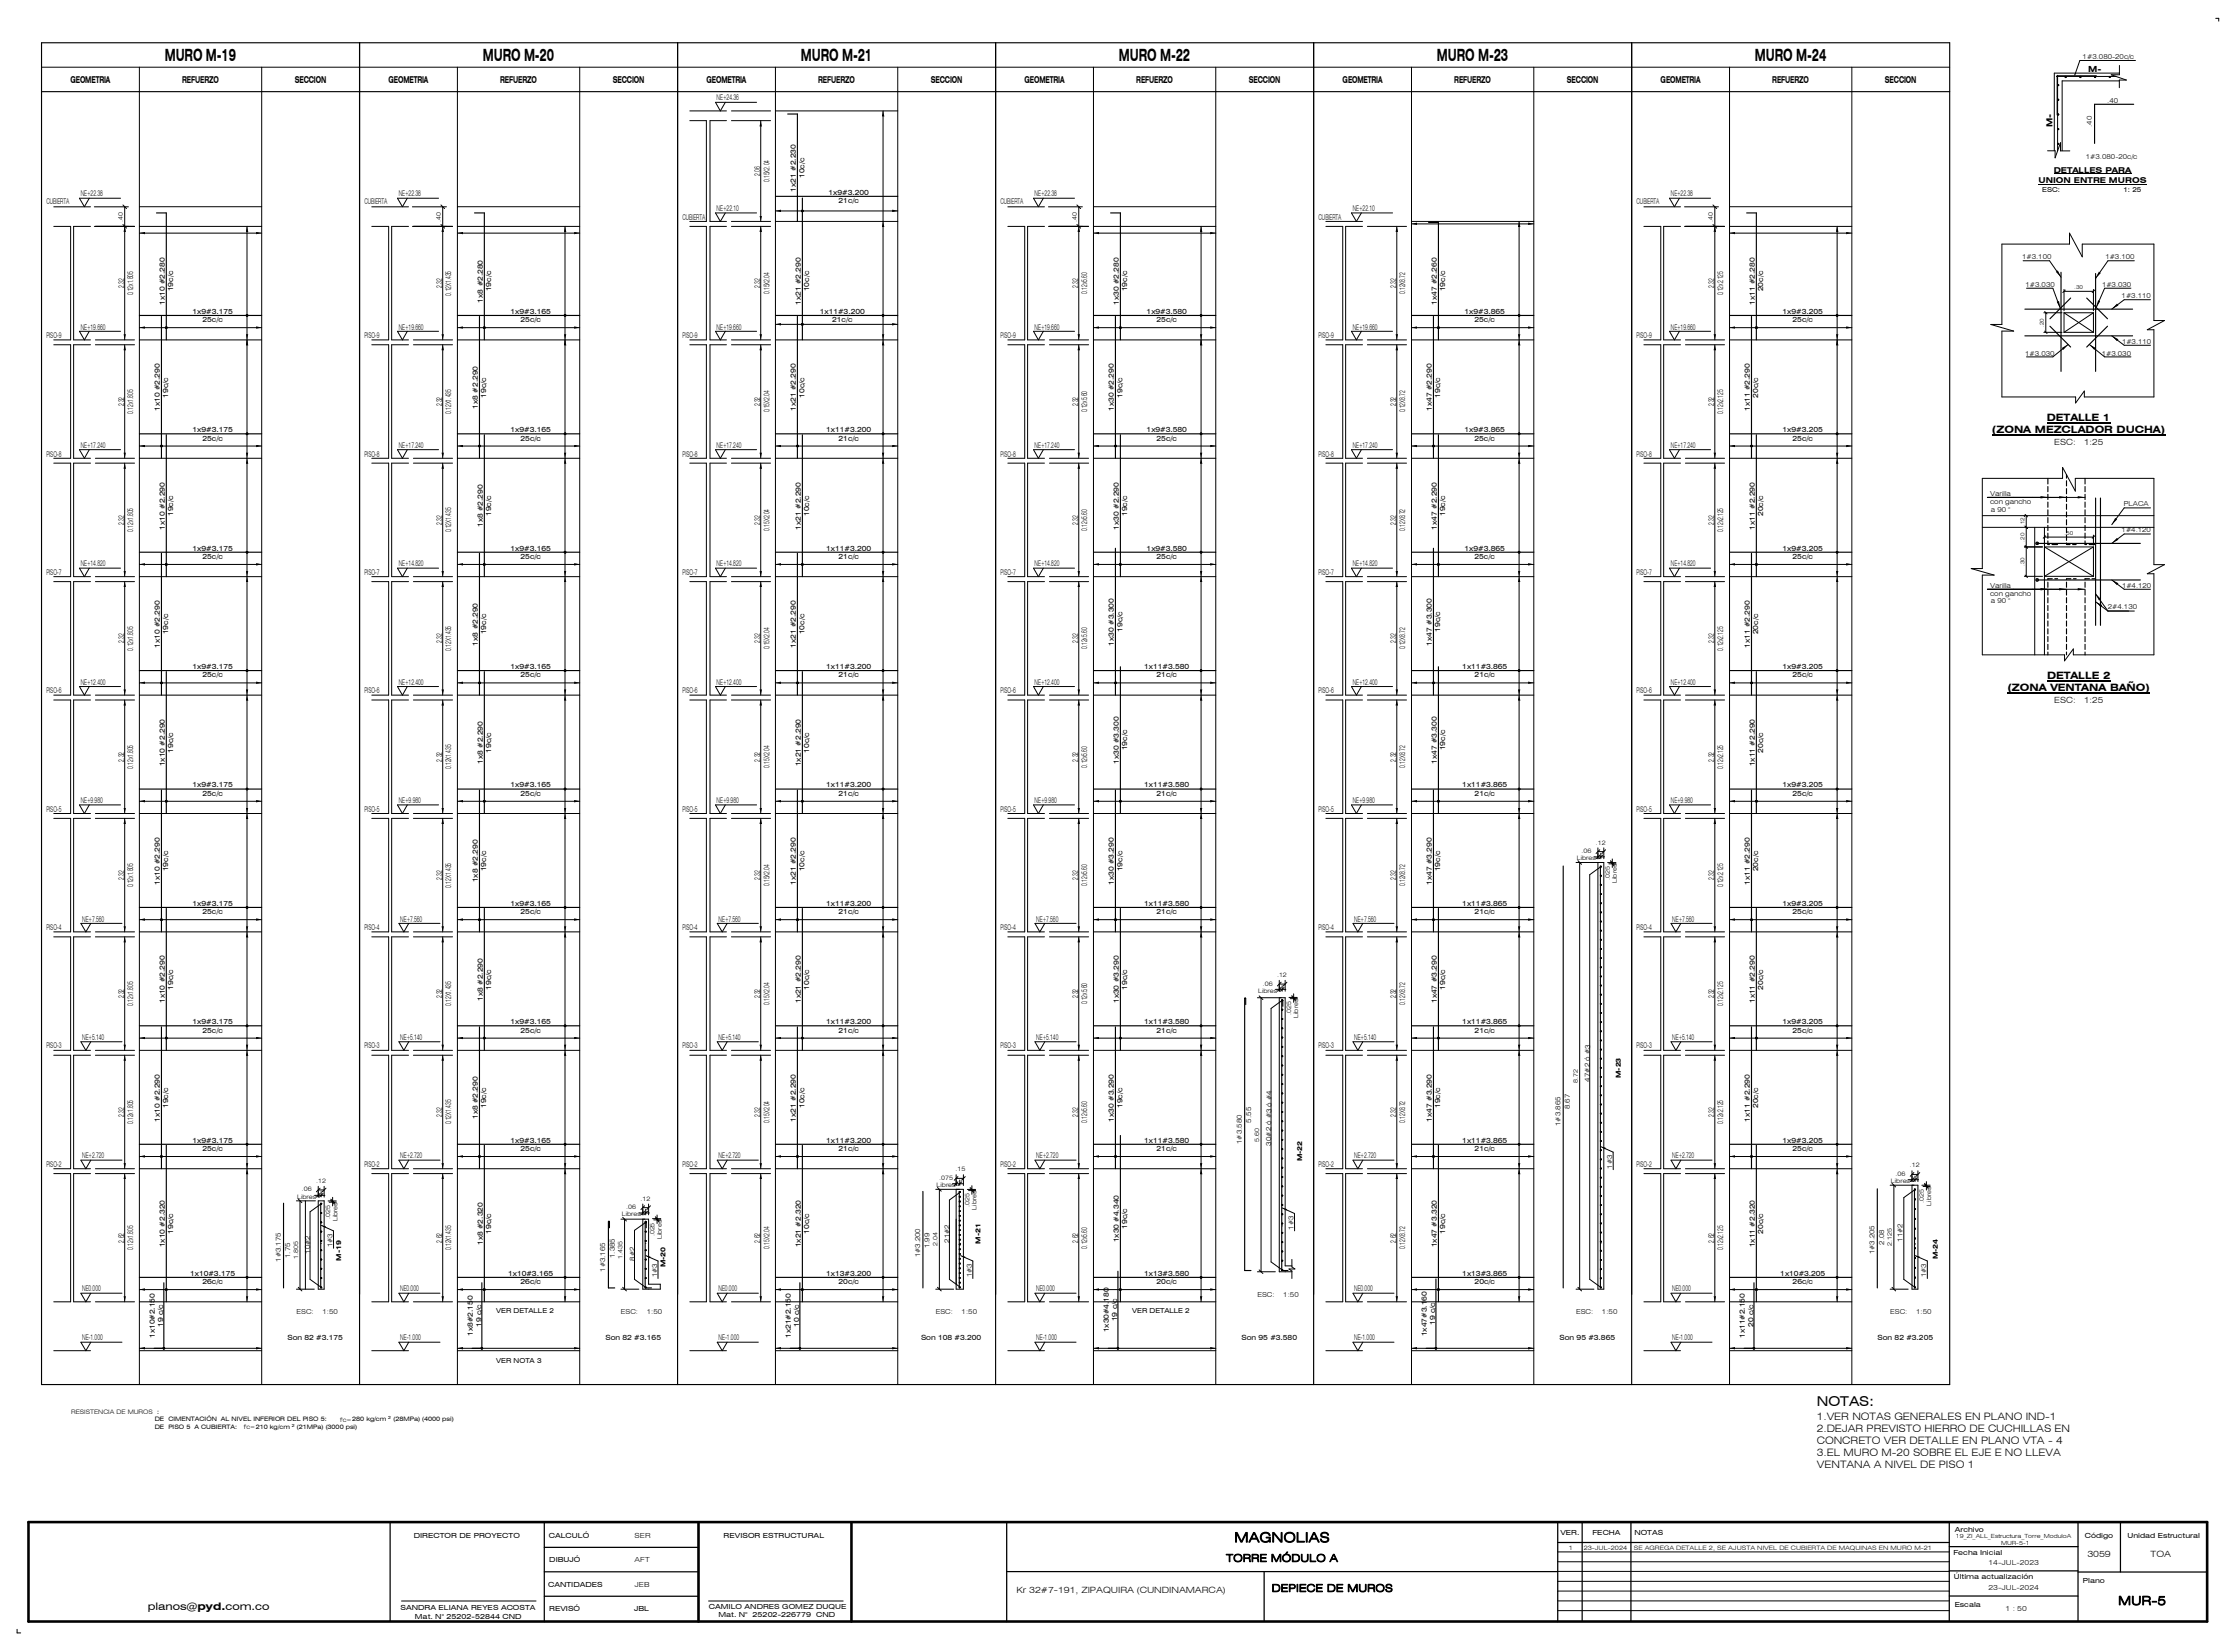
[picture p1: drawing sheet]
<svg xmlns="http://www.w3.org/2000/svg" width="914mm" height="675mm" viewBox="0 0 914 675" stroke-linecap="round" stroke-linejoin="round" font-family="sans-serif">
<defs><g id="words">
<g font-size="6.9">
<text x="67.4" y="25">MURO M-19</text>
<text x="197.4" y="25">MURO M-20</text>
<text x="327.4" y="25">MURO M-21</text>
<text x="457.4" y="25">MURO M-22</text>
<text x="587.4" y="25">MURO M-23</text>
<text x="717.4" y="25">MURO M-24</text>
</g>
<g font-size="5.5">
<text x="742.7" y="574.7">NOTAS:</text>
<text x="504.6" y="630.4">MAGNOLIAS</text>
</g>
<text font-size="5" x="865.9" y="656">MUR-5</text>
<g font-size="4.2">
<text x="742.7" y="580.3">1.VER NOTAS GENERALES EN PLANO IND-1</text>
<text x="742.7" y="585.2">2.DEJAR PREVISTO HIERRO DE CUCHILLAS EN</text>
<text x="742.7" y="590.1">CONCRETO VER DETALLE EN PLANO VTA - 4</text>
<text x="742.7" y="595.1">3.EL MURO M-20 SOBRE EL EJE E NO LLEVA</text>
<text x="742.7" y="600">VENTANA A NIVEL DE PISO 1</text>
<text x="501.2" y="638.4">TORRE MÓDULO A</text>
<text x="519.9" y="650.7">DEPIECE DE MUROS</text>
<text x="60.4" y="658.1">planos@pyd.com.co</text>
</g>
<g font-size="4.1">
<text x="836.7" y="172.1">DETALLE 1</text>
<text x="814.3" y="177">(ZONA MEZCLADOR DUCHA)</text>
<text x="836.8" y="277.5">DETALLE 2</text>
<text x="820.6" y="282.4">(ZONA VENTANA BAÑO)</text>
</g>
<g font-size="3.9">
<text x="28.8" y="33.9">GEOMETRIA</text>
<text x="74.5" y="33.9">REFUERZO</text>
<text x="120.5" y="33.9">SECCION</text>
<text x="158.8" y="33.9">GEOMETRIA</text>
<text x="204.5" y="33.9">REFUERZO</text>
<text x="250.5" y="33.9">SECCION</text>
<text x="288.8" y="33.9">GEOMETRIA</text>
<text x="334.5" y="33.9">REFUERZO</text>
<text x="380.5" y="33.9">SECCION</text>
<text x="418.8" y="33.9">GEOMETRIA</text>
<text x="464.5" y="33.9">REFUERZO</text>
<text x="510.5" y="33.9">SECCION</text>
<text x="548.9" y="33.9">GEOMETRIA</text>
<text x="594.5" y="33.9">REFUERZO</text>
<text x="640.5" y="33.9">SECCION</text>
<text x="678.9" y="33.9">GEOMETRIA</text>
<text x="724.5" y="33.9">REFUERZO</text>
<text x="770.5" y="33.9">SECCION</text>
</g>
<g font-size="3.5">
<text x="839.8" y="182">ESC:</text>
<text x="852" y="182">1:25</text>
<text x="839.8" y="287.4">ESC:</text>
<text x="852" y="287.4">1:25</text>
<text x="853.3" y="636.5">3059</text>
<text x="879.1" y="636.5">TOA</text>
<text x="415.5" y="651">Kr 32#7-191, ZIPAQUIRA (CUNDINAMARCA)</text>
</g>
<g font-size="3.4">
<text x="853.7" y="29.3">M-</text>
<text x="839.1" y="51.9" transform="rotate(-90 839.1 51.9)">M-</text>
</g>
<g font-size="3.3">
<text x="839.5" y="70.6">DETALLES PARA</text>
<text x="833.3" y="74.8">UNION ENTRE MUROS</text>
</g>
<g font-size="3.2">
<text x="292.9" y="41.1">NE+24.36</text>
<text x="310.7" y="71.9" transform="rotate(-90 310.7 71.9)">2.06</text>
<text x="314.5" y="74.4" transform="rotate(-90 314.5 74.4)">0.15X2.04</text>
<text x="19" y="83.2">CUBIERTA</text>
<text x="33" y="80.3">NE+22.38</text>
<text x="149" y="83.2">CUBIERTA</text>
<text x="163" y="80.3">NE+22.38</text>
<text x="409" y="83.2">CUBIERTA</text>
<text x="423" y="80.3">NE+22.38</text>
<text x="669" y="83.2">CUBIERTA</text>
<text x="683" y="80.3">NE+22.38</text>
<text x="279" y="89.8">CUBIERTA</text>
<text x="292.9" y="86.3">NE+22.10</text>
<text x="539" y="89.8">CUBIERTA</text>
<text x="553" y="86.3">NE+22.10</text>
<text x="50.7" y="117.7" transform="rotate(-90 50.7 117.7)">2.32</text>
<text x="180.7" y="117.7" transform="rotate(-90 180.7 117.7)">2.32</text>
<text x="310.7" y="117.7" transform="rotate(-90 310.7 117.7)">2.32</text>
<text x="440.7" y="117.7" transform="rotate(-90 440.7 117.7)">2.32</text>
<text x="570.7" y="117.7" transform="rotate(-90 570.7 117.7)">2.32</text>
<text x="700.7" y="117.7" transform="rotate(-90 700.7 117.7)">2.32</text>
<text x="54.5" y="120.7" transform="rotate(-90 54.5 120.7)">0.12x1.805</text>
<text x="184.5" y="120.8" transform="rotate(-90 184.5 120.8)">0.12X1.435</text>
<text x="314.5" y="120.2" transform="rotate(-90 314.5 120.2)">0.15X2.04</text>
<text x="444.5" y="120.1" transform="rotate(-90 444.5 120.1)">0.12x5.60</text>
<text x="574.5" y="120.2" transform="rotate(-90 574.5 120.2)">0.12X8.72</text>
<text x="704.5" y="120.7" transform="rotate(-90 704.5 120.7)">0.12x2.125</text>
<text x="33" y="134.7">NE+19.660</text>
<text x="163" y="134.7">NE+19.660</text>
<text x="292.9" y="134.7">NE+19.660</text>
<text x="423" y="134.7">NE+19.660</text>
<text x="553" y="134.7">NE+19.660</text>
<text x="683" y="134.7">NE+19.660</text>
<text x="19" y="138.2">PISO-9</text>
<text x="149" y="138.2">PISO-9</text>
<text x="279" y="138.2">PISO-9</text>
<text x="409" y="138.2">PISO-9</text>
<text x="539" y="138.2">PISO-9</text>
<text x="669" y="138.2">PISO-9</text>
<text x="50.7" y="166.1" transform="rotate(-90 50.7 166.1)">2.32</text>
<text x="180.7" y="166.1" transform="rotate(-90 180.7 166.1)">2.32</text>
<text x="310.7" y="166.1" transform="rotate(-90 310.7 166.1)">2.32</text>
<text x="440.7" y="166.1" transform="rotate(-90 440.7 166.1)">2.32</text>
<text x="570.7" y="166.1" transform="rotate(-90 570.7 166.1)">2.32</text>
<text x="700.7" y="166.1" transform="rotate(-90 700.7 166.1)">2.32</text>
<text x="54.5" y="169.1" transform="rotate(-90 54.5 169.1)">0.12x1.805</text>
<text x="184.5" y="169.2" transform="rotate(-90 184.5 169.2)">0.12X1.435</text>
<text x="314.5" y="168.6" transform="rotate(-90 314.5 168.6)">0.15X2.04</text>
<text x="444.5" y="168.6" transform="rotate(-90 444.5 168.6)">0.12x5.60</text>
<text x="574.5" y="168.6" transform="rotate(-90 574.5 168.6)">0.12X8.72</text>
<text x="704.5" y="169.1" transform="rotate(-90 704.5 169.1)">0.12x2.125</text>
<text x="33" y="183.1">NE+17.240</text>
<text x="163" y="183.1">NE+17.240</text>
<text x="292.9" y="183.1">NE+17.240</text>
<text x="423" y="183.1">NE+17.240</text>
<text x="553" y="183.1">NE+17.240</text>
<text x="683" y="183.1">NE+17.240</text>
<text x="19" y="186.6">PISO-8</text>
<text x="149" y="186.6">PISO-8</text>
<text x="279" y="186.6">PISO-8</text>
<text x="409" y="186.6">PISO-8</text>
<text x="539" y="186.6">PISO-8</text>
<text x="669" y="186.6">PISO-8</text>
<text x="50.7" y="214.5" transform="rotate(-90 50.7 214.5)">2.32</text>
<text x="180.7" y="214.5" transform="rotate(-90 180.7 214.5)">2.32</text>
<text x="310.7" y="214.5" transform="rotate(-90 310.7 214.5)">2.32</text>
<text x="440.7" y="214.5" transform="rotate(-90 440.7 214.5)">2.32</text>
<text x="570.7" y="214.5" transform="rotate(-90 570.7 214.5)">2.32</text>
<text x="700.7" y="214.5" transform="rotate(-90 700.7 214.5)">2.32</text>
<text x="54.5" y="217.5" transform="rotate(-90 54.5 217.5)">0.12x1.805</text>
<text x="184.5" y="217.6" transform="rotate(-90 184.5 217.6)">0.12X1.435</text>
<text x="314.5" y="217" transform="rotate(-90 314.5 217)">0.15X2.04</text>
<text x="444.5" y="217" transform="rotate(-90 444.5 217)">0.12x5.60</text>
<text x="574.5" y="217" transform="rotate(-90 574.5 217)">0.12X8.72</text>
<text x="704.5" y="217.5" transform="rotate(-90 704.5 217.5)">0.12x2.125</text>
<text x="33" y="231.5">NE+14.820</text>
<text x="163" y="231.5">NE+14.820</text>
<text x="292.9" y="231.5">NE+14.820</text>
<text x="423" y="231.5">NE+14.820</text>
<text x="553" y="231.5">NE+14.820</text>
<text x="683" y="231.5">NE+14.820</text>
<text x="19" y="235">PISO-7</text>
<text x="149" y="235">PISO-7</text>
<text x="279" y="235">PISO-7</text>
<text x="409" y="235">PISO-7</text>
<text x="539" y="235">PISO-7</text>
<text x="669" y="235">PISO-7</text>
<text x="50.7" y="262.9" transform="rotate(-90 50.7 262.9)">2.32</text>
<text x="180.7" y="262.9" transform="rotate(-90 180.7 262.9)">2.32</text>
<text x="310.7" y="262.9" transform="rotate(-90 310.7 262.9)">2.32</text>
<text x="440.7" y="262.9" transform="rotate(-90 440.7 262.9)">2.32</text>
<text x="570.7" y="262.9" transform="rotate(-90 570.7 262.9)">2.32</text>
<text x="700.7" y="262.9" transform="rotate(-90 700.7 262.9)">2.32</text>
<text x="54.5" y="265.9" transform="rotate(-90 54.5 265.9)">0.12x1.805</text>
<text x="184.5" y="266" transform="rotate(-90 184.5 266)">0.12X1.435</text>
<text x="314.5" y="265.4" transform="rotate(-90 314.5 265.4)">0.15X2.04</text>
<text x="444.5" y="265.3" transform="rotate(-90 444.5 265.3)">0.12x5.60</text>
<text x="574.5" y="265.4" transform="rotate(-90 574.5 265.4)">0.12X8.72</text>
<text x="704.5" y="265.9" transform="rotate(-90 704.5 265.9)">0.12x2.125</text>
<text x="33" y="279.9">NE+12.400</text>
<text x="163" y="279.9">NE+12.400</text>
<text x="292.9" y="279.9">NE+12.400</text>
<text x="423" y="279.9">NE+12.400</text>
<text x="553" y="279.9">NE+12.400</text>
<text x="683" y="279.9">NE+12.400</text>
<text x="19" y="283.4">PISO-6</text>
<text x="149" y="283.4">PISO-6</text>
<text x="279" y="283.4">PISO-6</text>
<text x="409" y="283.4">PISO-6</text>
<text x="539" y="283.4">PISO-6</text>
<text x="669" y="283.4">PISO-6</text>
<text x="50.7" y="311.3" transform="rotate(-90 50.7 311.3)">2.32</text>
<text x="180.7" y="311.3" transform="rotate(-90 180.7 311.3)">2.32</text>
<text x="310.7" y="311.3" transform="rotate(-90 310.7 311.3)">2.32</text>
<text x="440.7" y="311.3" transform="rotate(-90 440.7 311.3)">2.32</text>
<text x="570.7" y="311.3" transform="rotate(-90 570.7 311.3)">2.32</text>
<text x="700.7" y="311.3" transform="rotate(-90 700.7 311.3)">2.32</text>
<text x="54.5" y="314.3" transform="rotate(-90 54.5 314.3)">0.12x1.805</text>
<text x="184.5" y="314.4" transform="rotate(-90 184.5 314.4)">0.12X1.435</text>
<text x="314.5" y="313.8" transform="rotate(-90 314.5 313.8)">0.15X2.04</text>
<text x="444.5" y="313.8" transform="rotate(-90 444.5 313.8)">0.12x5.60</text>
<text x="574.5" y="313.8" transform="rotate(-90 574.5 313.8)">0.12X8.72</text>
<text x="704.5" y="314.3" transform="rotate(-90 704.5 314.3)">0.12x2.125</text>
<text x="33" y="328.3">NE+9.980</text>
<text x="163" y="328.3">NE+9.980</text>
<text x="292.9" y="328.3">NE+9.980</text>
<text x="423" y="328.3">NE+9.980</text>
<text x="553" y="328.3">NE+9.980</text>
<text x="683" y="328.3">NE+9.980</text>
<text x="19" y="331.8">PISO-5</text>
<text x="149" y="331.8">PISO-5</text>
<text x="279" y="331.8">PISO-5</text>
<text x="409" y="331.8">PISO-5</text>
<text x="539" y="331.8">PISO-5</text>
<text x="669" y="331.8">PISO-5</text>
<text x="50.7" y="359.7" transform="rotate(-90 50.7 359.7)">2.32</text>
<text x="180.7" y="359.7" transform="rotate(-90 180.7 359.7)">2.32</text>
<text x="310.7" y="359.7" transform="rotate(-90 310.7 359.7)">2.32</text>
<text x="440.7" y="359.7" transform="rotate(-90 440.7 359.7)">2.32</text>
<text x="570.7" y="359.7" transform="rotate(-90 570.7 359.7)">2.32</text>
<text x="700.7" y="359.7" transform="rotate(-90 700.7 359.7)">2.32</text>
<text x="54.5" y="362.7" transform="rotate(-90 54.5 362.7)">0.12x1.805</text>
<text x="184.5" y="362.8" transform="rotate(-90 184.5 362.8)">0.12X1.435</text>
<text x="314.5" y="362.2" transform="rotate(-90 314.5 362.2)">0.15X2.04</text>
<text x="444.5" y="362.2" transform="rotate(-90 444.5 362.2)">0.12x5.60</text>
<text x="574.5" y="362.2" transform="rotate(-90 574.5 362.2)">0.12X8.72</text>
<text x="704.5" y="362.7" transform="rotate(-90 704.5 362.7)">0.12x2.125</text>
<text x="33.6" y="376.7">NE+7.560</text>
<text x="163.6" y="376.7">NE+7.560</text>
<text x="293.7" y="376.7">NE+7.560</text>
<text x="423.6" y="376.7">NE+7.560</text>
<text x="553.6" y="376.7">NE+7.560</text>
<text x="683.6" y="376.7">NE+7.560</text>
<text x="19" y="380.2">PISO-4</text>
<text x="149" y="380.2">PISO-4</text>
<text x="279" y="380.2">PISO-4</text>
<text x="409" y="380.2">PISO-4</text>
<text x="539" y="380.2">PISO-4</text>
<text x="669" y="380.2">PISO-4</text>
<text x="50.7" y="408.1" transform="rotate(-90 50.7 408.1)">2.32</text>
<text x="54.5" y="411.1" transform="rotate(-90 54.5 411.1)">0.12x1.805</text>
<text x="180.7" y="408.1" transform="rotate(-90 180.7 408.1)">2.32</text>
<text x="184.5" y="411.2" transform="rotate(-90 184.5 411.2)">0.12X1.435</text>
<text x="310.7" y="408.1" transform="rotate(-90 310.7 408.1)">2.32</text>
<text x="314.5" y="410.6" transform="rotate(-90 314.5 410.6)">0.15X2.04</text>
<text x="440.7" y="408.1" transform="rotate(-90 440.7 408.1)">2.32</text>
<text x="444.5" y="410.5" transform="rotate(-90 444.5 410.5)">0.12x5.60</text>
<text x="570.7" y="408.1" transform="rotate(-90 570.7 408.1)">2.32</text>
<text x="574.5" y="410.6" transform="rotate(-90 574.5 410.6)">0.12X8.72</text>
<text x="700.7" y="408.1" transform="rotate(-90 700.7 408.1)">2.32</text>
<text x="704.5" y="411.1" transform="rotate(-90 704.5 411.1)">0.12x2.125</text>
<text x="33.6" y="425.1">NE+5.140</text>
<text x="163.6" y="425.1">NE+5.140</text>
<text x="293.7" y="425.1">NE+5.140</text>
<text x="423.6" y="425.1">NE+5.140</text>
<text x="553.6" y="425.1">NE+5.140</text>
<text x="683.6" y="425.1">NE+5.140</text>
<text x="19" y="428.6">PISO-3</text>
<text x="149" y="428.6">PISO-3</text>
<text x="279" y="428.6">PISO-3</text>
<text x="409" y="428.6">PISO-3</text>
<text x="539" y="428.6">PISO-3</text>
<text x="669" y="428.6">PISO-3</text>
<text x="50.7" y="456.5" transform="rotate(-90 50.7 456.5)">2.32</text>
<text x="54.5" y="459.5" transform="rotate(-90 54.5 459.5)">0.12x1.805</text>
<text x="180.7" y="456.5" transform="rotate(-90 180.7 456.5)">2.32</text>
<text x="184.5" y="459.6" transform="rotate(-90 184.5 459.6)">0.12X1.435</text>
<text x="310.7" y="456.5" transform="rotate(-90 310.7 456.5)">2.32</text>
<text x="314.5" y="459" transform="rotate(-90 314.5 459)">0.15X2.04</text>
<text x="440.7" y="456.5" transform="rotate(-90 440.7 456.5)">2.32</text>
<text x="444.5" y="459" transform="rotate(-90 444.5 459)">0.12x5.60</text>
<text x="570.7" y="456.5" transform="rotate(-90 570.7 456.5)">2.32</text>
<text x="574.5" y="459" transform="rotate(-90 574.5 459)">0.12X8.72</text>
<text x="700.7" y="456.5" transform="rotate(-90 700.7 456.5)">2.32</text>
<text x="704.5" y="459.5" transform="rotate(-90 704.5 459.5)">0.12x2.125</text>
<text x="33.6" y="473.5">NE+2.720</text>
<text x="163.6" y="473.5">NE+2.720</text>
<text x="293.7" y="473.5">NE+2.720</text>
<text x="423.6" y="473.5">NE+2.720</text>
<text x="553.6" y="473.5">NE+2.720</text>
<text x="683.6" y="473.5">NE+2.720</text>
<text x="19" y="477">PISO-2</text>
<text x="149" y="477">PISO-2</text>
<text x="279" y="477">PISO-2</text>
<text x="409" y="477">PISO-2</text>
<text x="539" y="477">PISO-2</text>
<text x="669" y="477">PISO-2</text>
<text x="50.7" y="507.9" transform="rotate(-90 50.7 507.9)">2.62</text>
<text x="180.7" y="507.9" transform="rotate(-90 180.7 507.9)">2.62</text>
<text x="310.7" y="507.9" transform="rotate(-90 310.7 507.9)">2.62</text>
<text x="440.7" y="507.9" transform="rotate(-90 440.7 507.9)">2.62</text>
<text x="570.7" y="507.9" transform="rotate(-90 570.7 507.9)">2.62</text>
<text x="700.7" y="507.9" transform="rotate(-90 700.7 507.9)">2.62</text>
<text x="54.5" y="510.9" transform="rotate(-90 54.5 510.9)">0.12x1.805</text>
<text x="184.5" y="511" transform="rotate(-90 184.5 511)">0.12X1.435</text>
<text x="314.5" y="510.4" transform="rotate(-90 314.5 510.4)">0.15X2.04</text>
<text x="444.5" y="510.4" transform="rotate(-90 444.5 510.4)">0.12x5.60</text>
<text x="574.5" y="510.4" transform="rotate(-90 574.5 510.4)">0.12X8.72</text>
<text x="704.5" y="510.9" transform="rotate(-90 704.5 510.9)">0.12x2.125</text>
<text x="33.6" y="527.9">NE0.000</text>
<text x="163.6" y="527.9">NE0.000</text>
<text x="293.7" y="527.9">NE0.000</text>
<text x="423.6" y="527.9">NE0.000</text>
<text x="553.6" y="527.9">NE0.000</text>
<text x="683.6" y="527.9">NE0.000</text>
<text x="33.6" y="547.9">NE-1.000</text>
<text x="163.6" y="547.9">NE-1.000</text>
<text x="293.7" y="547.9">NE-1.000</text>
<text x="423.6" y="547.9">NE-1.000</text>
<text x="553.6" y="547.9">NE-1.000</text>
<text x="683.6" y="547.9">NE-1.000</text>
</g>
<g font-size="2.9">
<text x="328.8" y="72.8" transform="rotate(-90 328.8 72.8)">10c/c</text>
<text x="325.4" y="78.3" transform="rotate(-90 325.4 78.3)">1x21 #2.230</text>
<text x="338.7" y="79.6">1x9#3.200</text>
<text x="342.8" y="83">21c/c</text>
<text x="70.8" y="119.1" transform="rotate(-90 70.8 119.1)">19c/c</text>
<text x="200.8" y="119.1" transform="rotate(-90 200.8 119.1)">19c/c</text>
<text x="330.8" y="119.1" transform="rotate(-90 330.8 119.1)">10c/c</text>
<text x="460.8" y="119.1" transform="rotate(-90 460.8 119.1)">19c/c</text>
<text x="590.8" y="119.1" transform="rotate(-90 590.8 119.1)">19c/c</text>
<text x="720.8" y="119.1" transform="rotate(-90 720.8 119.1)">20c/c</text>
<text x="67.4" y="124.7" transform="rotate(-90 67.4 124.7)">1x10 #2.280</text>
<text x="197.4" y="123.7" transform="rotate(-90 197.4 123.7)">1x8 #2.280</text>
<text x="327.4" y="124.7" transform="rotate(-90 327.4 124.7)">1x21 #2.290</text>
<text x="457.4" y="124.7" transform="rotate(-90 457.4 124.7)">1x30 #2.280</text>
<text x="587.4" y="124.7" transform="rotate(-90 587.4 124.7)">1x47 #2.260</text>
<text x="717.4" y="124.7" transform="rotate(-90 717.4 124.7)">1x11 #2.280</text>
<text x="78.7" y="128.3">1x9#3.175</text>
<text x="82.8" y="131.7">25c/c</text>
<text x="208.7" y="128.3">1x9#3.165</text>
<text x="212.8" y="131.7">25c/c</text>
<text x="335.1" y="128.3">1x11#3.200</text>
<text x="340.1" y="131.7">21c/c</text>
<text x="468.7" y="128.3">1x9#3.580</text>
<text x="472.8" y="131.7">25c/c</text>
<text x="598.7" y="128.3">1x9#3.865</text>
<text x="602.7" y="131.7">25c/c</text>
<text x="728.7" y="128.3">1x9#3.205</text>
<text x="732.7" y="131.7">25c/c</text>
<text x="68.8" y="162.5" transform="rotate(-90 68.8 162.5)">19c/c</text>
<text x="195.4" y="167" transform="rotate(-90 195.4 167)">1x8 #2.290</text>
<text x="198.8" y="162.5" transform="rotate(-90 198.8 162.5)">19c/c</text>
<text x="328.8" y="162.5" transform="rotate(-90 328.8 162.5)">10c/c</text>
<text x="458.8" y="162.5" transform="rotate(-90 458.8 162.5)">19c/c</text>
<text x="588.8" y="162.5" transform="rotate(-90 588.8 162.5)">19c/c</text>
<text x="718.8" y="162.5" transform="rotate(-90 718.8 162.5)">20c/c</text>
<text x="65.4" y="168.1" transform="rotate(-90 65.4 168.1)">1x10 #2.290</text>
<text x="325.4" y="168.1" transform="rotate(-90 325.4 168.1)">1x21 #2.290</text>
<text x="455.4" y="168.1" transform="rotate(-90 455.4 168.1)">1x30 #2.290</text>
<text x="585.3" y="168.1" transform="rotate(-90 585.3 168.1)">1x47 #2.290</text>
<text x="715.3" y="168.1" transform="rotate(-90 715.3 168.1)">1x11 #2.290</text>
<text x="78.7" y="176.7">1x9#3.175</text>
<text x="208.7" y="176.7">1x9#3.165</text>
<text x="337.7" y="176.7">1x11#3.200</text>
<text x="468.7" y="176.7">1x9#3.580</text>
<text x="598.7" y="176.7">1x9#3.865</text>
<text x="728.7" y="176.7">1x9#3.205</text>
<text x="82.8" y="180.1">25c/c</text>
<text x="212.8" y="180.1">25c/c</text>
<text x="342.8" y="180.1">21c/c</text>
<text x="472.8" y="180.1">25c/c</text>
<text x="602.7" y="180.1">25c/c</text>
<text x="732.7" y="180.1">25c/c</text>
<text x="70.8" y="210.9" transform="rotate(-90 70.8 210.9)">19c/c</text>
<text x="197.4" y="215.5" transform="rotate(-90 197.4 215.5)">1x8 #2.290</text>
<text x="200.8" y="210.9" transform="rotate(-90 200.8 210.9)">19c/c</text>
<text x="330.8" y="210.9" transform="rotate(-90 330.8 210.9)">10c/c</text>
<text x="460.8" y="210.9" transform="rotate(-90 460.8 210.9)">19c/c</text>
<text x="590.8" y="210.9" transform="rotate(-90 590.8 210.9)">19c/c</text>
<text x="720.8" y="210.9" transform="rotate(-90 720.8 210.9)">20c/c</text>
<text x="67.4" y="216.5" transform="rotate(-90 67.4 216.5)">1x10 #2.290</text>
<text x="327.4" y="216.5" transform="rotate(-90 327.4 216.5)">1x21 #2.290</text>
<text x="457.4" y="216.5" transform="rotate(-90 457.4 216.5)">1x30 #2.290</text>
<text x="587.4" y="216.5" transform="rotate(-90 587.4 216.5)">1x47 #2.290</text>
<text x="717.4" y="216.5" transform="rotate(-90 717.4 216.5)">1x11 #2.290</text>
<text x="78.7" y="225">1x9#3.175</text>
<text x="208.7" y="225">1x9#3.165</text>
<text x="337.7" y="225">1x11#3.200</text>
<text x="468.7" y="225">1x9#3.580</text>
<text x="598.7" y="225">1x9#3.865</text>
<text x="728.7" y="225">1x9#3.205</text>
<text x="82.8" y="228.5">25c/c</text>
<text x="212.8" y="228.5">25c/c</text>
<text x="342.8" y="228.5">21c/c</text>
<text x="472.8" y="228.5">25c/c</text>
<text x="602.7" y="228.5">25c/c</text>
<text x="732.7" y="228.5">25c/c</text>
<text x="68.8" y="259.3" transform="rotate(-90 68.8 259.3)">19c/c</text>
<text x="195.4" y="263.9" transform="rotate(-90 195.4 263.9)">1x8 #2.290</text>
<text x="198.8" y="259.3" transform="rotate(-90 198.8 259.3)">19c/c</text>
<text x="328.8" y="259.3" transform="rotate(-90 328.8 259.3)">10c/c</text>
<text x="455.4" y="263.9" transform="rotate(-90 455.4 263.9)">1x30 #3.300</text>
<text x="458.8" y="258.3" transform="rotate(-90 458.8 258.3)">19c/c</text>
<text x="585.3" y="263.9" transform="rotate(-90 585.3 263.9)">1x47 #3.300</text>
<text x="588.8" y="258.3" transform="rotate(-90 588.8 258.3)">19c/c</text>
<text x="718.8" y="259.3" transform="rotate(-90 718.8 259.3)">20c/c</text>
<text x="65.4" y="264.9" transform="rotate(-90 65.4 264.9)">1x10 #2.290</text>
<text x="325.4" y="264.9" transform="rotate(-90 325.4 264.9)">1x21 #2.290</text>
<text x="715.3" y="264.9" transform="rotate(-90 715.3 264.9)">1x11 #2.290</text>
<text x="78.7" y="273.5">1x9#3.175</text>
<text x="208.7" y="273.5">1x9#3.165</text>
<text x="337.7" y="273.5">1x11#3.200</text>
<text x="467.7" y="273.5">1x11#3.580</text>
<text x="597.7" y="273.5">1x11#3.865</text>
<text x="728.7" y="273.5">1x9#3.205</text>
<text x="82.8" y="276.9">25c/c</text>
<text x="212.8" y="276.9">25c/c</text>
<text x="342.8" y="276.9">21c/c</text>
<text x="472.8" y="276.9">21c/c</text>
<text x="602.8" y="276.9">21c/c</text>
<text x="732.7" y="276.9">25c/c</text>
<text x="70.8" y="307.7" transform="rotate(-90 70.8 307.7)">19c/c</text>
<text x="200.8" y="307.7" transform="rotate(-90 200.8 307.7)">19c/c</text>
<text x="330.8" y="307.7" transform="rotate(-90 330.8 307.7)">10c/c</text>
<text x="460.8" y="306.7" transform="rotate(-90 460.8 306.7)">19c/c</text>
<text x="590.8" y="306.7" transform="rotate(-90 590.8 306.7)">19c/c</text>
<text x="720.8" y="307.7" transform="rotate(-90 720.8 307.7)">20c/c</text>
<text x="67.4" y="313.3" transform="rotate(-90 67.4 313.3)">1x10 #2.290</text>
<text x="197.4" y="312.3" transform="rotate(-90 197.4 312.3)">1x8 #2.290</text>
<text x="327.4" y="313.3" transform="rotate(-90 327.4 313.3)">1x21 #2.290</text>
<text x="457.4" y="312.3" transform="rotate(-90 457.4 312.3)">1x30 #3.300</text>
<text x="587.4" y="312.3" transform="rotate(-90 587.4 312.3)">1x47 #3.300</text>
<text x="717.4" y="313.3" transform="rotate(-90 717.4 313.3)">1x11 #2.290</text>
<text x="78.7" y="321.9">1x9#3.175</text>
<text x="208.7" y="321.9">1x9#3.165</text>
<text x="337.7" y="321.9">1x11#3.200</text>
<text x="467.7" y="321.9">1x11#3.580</text>
<text x="597.7" y="321.9">1x11#3.865</text>
<text x="728.7" y="321.9">1x9#3.205</text>
<text x="82.8" y="325.3">25c/c</text>
<text x="212.8" y="325.3">25c/c</text>
<text x="342.8" y="325.3">21c/c</text>
<text x="472.8" y="325.3">21c/c</text>
<text x="602.8" y="325.3">21c/c</text>
<text x="732.7" y="325.3">25c/c</text>
<text x="68.8" y="356.2" transform="rotate(-90 68.8 356.2)">19c/c</text>
<text x="198.8" y="356.2" transform="rotate(-90 198.8 356.2)">19c/c</text>
<text x="328.8" y="356.2" transform="rotate(-90 328.8 356.2)">10c/c</text>
<text x="458.8" y="356.2" transform="rotate(-90 458.8 356.2)">19c/c</text>
<text x="588.8" y="356.2" transform="rotate(-90 588.8 356.2)">19c/c</text>
<text x="718.8" y="356.2" transform="rotate(-90 718.8 356.2)">20c/c</text>
<text x="65.4" y="361.7" transform="rotate(-90 65.4 361.7)">1x10 #2.290</text>
<text x="195.4" y="360.7" transform="rotate(-90 195.4 360.7)">1x8 #2.290</text>
<text x="325.4" y="361.7" transform="rotate(-90 325.4 361.7)">1x21 #2.290</text>
<text x="455.4" y="361.7" transform="rotate(-90 455.4 361.7)">1x30 #3.290</text>
<text x="585.3" y="361.7" transform="rotate(-90 585.3 361.7)">1x47 #3.290</text>
<text x="715.3" y="361.7" transform="rotate(-90 715.3 361.7)">1x11 #2.290</text>
<text x="78.7" y="370.2">1x9#3.175</text>
<text x="208.7" y="370.2">1x9#3.165</text>
<text x="337.7" y="370.2">1x11#3.200</text>
<text x="467.7" y="370.2">1x11#3.580</text>
<text x="597.7" y="370.2">1x11#3.865</text>
<text x="728.7" y="370.2">1x9#3.205</text>
<text x="82.8" y="373.7">25c/c</text>
<text x="212.8" y="373.7">25c/c</text>
<text x="342.8" y="373.7">21c/c</text>
<text x="472.8" y="373.7">21c/c</text>
<text x="602.8" y="373.7">21c/c</text>
<text x="732.7" y="373.7">25c/c</text>
<text x="70.8" y="404.5" transform="rotate(-90 70.8 404.5)">19c/c</text>
<text x="200.8" y="404.5" transform="rotate(-90 200.8 404.5)">19c/c</text>
<text x="330.8" y="404.5" transform="rotate(-90 330.8 404.5)">10c/c</text>
<text x="460.8" y="404.5" transform="rotate(-90 460.8 404.5)">19c/c</text>
<text x="590.8" y="404.5" transform="rotate(-90 590.8 404.5)">19c/c</text>
<text x="720.8" y="404.5" transform="rotate(-90 720.8 404.5)">20c/c</text>
<text x="67.4" y="410.1" transform="rotate(-90 67.4 410.1)">1x10 #2.290</text>
<text x="197.4" y="409.1" transform="rotate(-90 197.4 409.1)">1x8 #2.290</text>
<text x="327.4" y="410.1" transform="rotate(-90 327.4 410.1)">1x21 #2.290</text>
<text x="457.4" y="410.1" transform="rotate(-90 457.4 410.1)">1x30 #3.290</text>
<text x="587.4" y="410.1" transform="rotate(-90 587.4 410.1)">1x47 #3.290</text>
<text x="717.4" y="410.1" transform="rotate(-90 717.4 410.1)">1x11 #2.290</text>
<text x="78.7" y="418.7">1x9#3.175</text>
<text x="208.7" y="418.7">1x9#3.165</text>
<text x="337.7" y="418.7">1x11#3.200</text>
<text x="467.7" y="418.7">1x11#3.580</text>
<text x="597.7" y="418.7">1x11#3.865</text>
<text x="728.7" y="418.7">1x9#3.205</text>
<text x="82.8" y="422.1">25c/c</text>
<text x="212.8" y="422.1">25c/c</text>
<text x="342.8" y="422.1">21c/c</text>
<text x="472.8" y="422.1">21c/c</text>
<text x="602.8" y="422.1">21c/c</text>
<text x="732.7" y="422.1">25c/c</text>
<text x="68.8" y="452.9" transform="rotate(-90 68.8 452.9)">19c/c</text>
<text x="198.8" y="452.9" transform="rotate(-90 198.8 452.9)">19c/c</text>
<text x="328.8" y="452.9" transform="rotate(-90 328.8 452.9)">10c/c</text>
<text x="458.8" y="452.9" transform="rotate(-90 458.8 452.9)">19c/c</text>
<text x="588.8" y="452.9" transform="rotate(-90 588.8 452.9)">19c/c</text>
<text x="718.8" y="452.9" transform="rotate(-90 718.8 452.9)">20c/c</text>
<text x="65.4" y="458.5" transform="rotate(-90 65.4 458.5)">1x10 #2.290</text>
<text x="195.4" y="457.5" transform="rotate(-90 195.4 457.5)">1x8 #2.290</text>
<text x="325.4" y="458.5" transform="rotate(-90 325.4 458.5)">1x21 #2.290</text>
<text x="455.4" y="458.5" transform="rotate(-90 455.4 458.5)">1x30 #3.290</text>
<text x="585.3" y="458.5" transform="rotate(-90 585.3 458.5)">1x47 #3.290</text>
<text x="715.3" y="458.5" transform="rotate(-90 715.3 458.5)">1x11 #2.290</text>
<text x="78.7" y="467.1">1x9#3.175</text>
<text x="208.7" y="467.1">1x9#3.165</text>
<text x="337.7" y="467.1">1x11#3.200</text>
<text x="467.7" y="467.1">1x11#3.580</text>
<text x="597.7" y="467.1">1x11#3.865</text>
<text x="728.7" y="467.1">1x9#3.205</text>
<text x="82.8" y="470.5">25c/c</text>
<text x="212.8" y="470.5">25c/c</text>
<text x="342.8" y="470.5">21c/c</text>
<text x="472.8" y="470.5">21c/c</text>
<text x="602.8" y="470.5">21c/c</text>
<text x="732.7" y="470.5">25c/c</text>
<text x="460.8" y="502.3" transform="rotate(-90 460.8 502.3)">19c/c</text>
<text x="67.4" y="509.9" transform="rotate(-90 67.4 509.9)">1x10 #2.320</text>
<text x="70.8" y="504.3" transform="rotate(-90 70.8 504.3)">19c/c</text>
<text x="197.4" y="508.9" transform="rotate(-90 197.4 508.9)">1x8 #2.320</text>
<text x="200.8" y="504.4" transform="rotate(-90 200.8 504.4)">19c/c</text>
<text x="327.4" y="509.9" transform="rotate(-90 327.4 509.9)">1x21 #2.320</text>
<text x="330.8" y="504.3" transform="rotate(-90 330.8 504.3)">10c/c</text>
<text x="457.4" y="507.9" transform="rotate(-90 457.4 507.9)">1x30 #4.340</text>
<text x="587.4" y="509.9" transform="rotate(-90 587.4 509.9)">1x47 #3.320</text>
<text x="590.8" y="504.3" transform="rotate(-90 590.8 504.3)">19c/c</text>
<text x="717.4" y="509.9" transform="rotate(-90 717.4 509.9)">1x11 #2.320</text>
<text x="720.8" y="504.3" transform="rotate(-90 720.8 504.3)">20c/c</text>
<text x="77.7" y="521.5">1x10#3.175</text>
<text x="207.7" y="521.5">1x10#3.165</text>
<text x="337.7" y="521.5">1x13#3.200</text>
<text x="467.7" y="521.5">1x13#3.580</text>
<text x="597.7" y="521.5">1x13#3.865</text>
<text x="727.8" y="521.5">1x10#3.205</text>
<text x="82.8" y="524.9">26c/c</text>
<text x="212.8" y="524.9">26c/c</text>
<text x="342.8" y="524.9">20c/c</text>
<text x="472.8" y="524.9">20c/c</text>
<text x="602.8" y="524.9">20c/c</text>
<text x="732.8" y="524.9">26c/c</text>
<text x="66.8" y="542.5" transform="rotate(-90 66.8 542.5)">19 c/c</text>
<text x="196.8" y="542.5" transform="rotate(-90 196.8 542.5)">19 c/c</text>
<text x="326.7" y="542.5" transform="rotate(-90 326.7 542.5)">10 c/c</text>
<text x="453.3" y="544.7" transform="rotate(-90 453.3 544.7)">1x30#4.180</text>
<text x="456.7" y="540.1" transform="rotate(-90 456.7 540.1)">19 c/c</text>
<text x="586.7" y="541.7" transform="rotate(-90 586.7 541.7)">19 c/c</text>
<text x="716.7" y="542.5" transform="rotate(-90 716.7 542.5)">20 c/c</text>
<text x="63.3" y="547" transform="rotate(-90 63.3 547)">1x10#2.150</text>
<text x="117.5" y="547.9">Son 82 #3.175</text>
<text x="193.3" y="546" transform="rotate(-90 193.3 546)">1x8#2.150</text>
<text x="247.5" y="547.9">Son 82 #3.165</text>
<text x="323.3" y="547" transform="rotate(-90 323.3 547)">1x21#2.150</text>
<text x="376.5" y="547.9">Son 108 #3.200</text>
<text x="507.5" y="547.9">Son 95 #3.580</text>
<text x="583.3" y="546.2" transform="rotate(-90 583.3 546.2)">1x47#3.160</text>
<text x="637.5" y="547.9">Son 95 #3.865</text>
<text x="713.3" y="547" transform="rotate(-90 713.3 547)">1x11#2.150</text>
<text x="767.5" y="547.9">Son 82 #3.205</text>
<text x="169.1" y="628.6">DIRECTOR DE PROYECTO</text>
<text x="224.4" y="628.6">CALCULÓ</text>
<text x="259.4" y="628.7">SER</text>
<text x="295.8" y="628.6">REVISOR ESTRUCTURAL</text>
<text x="637.9" y="627.5">VER.</text>
<text x="651" y="627.5">FECHA</text>
<text x="668.1" y="627.5">NOTAS</text>
<text x="799.1" y="626">Archivo</text>
<text x="852.3" y="628.6">Código</text>
<text x="869.7" y="628.6">Unidad Estructural</text>
<text x="798.5" y="635.4">Fecha Inicial</text>
<text x="224.5" y="638.5">DIBUJÓ</text>
<text x="259.4" y="638.6">AFT</text>
<text x="812.9" y="639.5">14-JUL-2023</text>
<text x="798.7" y="645.6">Última actualización</text>
<text x="851.5" y="647">Plano</text>
<text x="224.1" y="648.5">CANTIDADES</text>
<text x="259.4" y="648.6">JEB</text>
<text x="812.9" y="650">23-JUL-2024</text>
<text x="163.7" y="658">SANDRA ELIANA REYES ACOSTA</text>
<text x="224.5" y="658.5">REVISÓ</text>
<text x="259.2" y="658.5">JBL</text>
<text x="799" y="657">Escala</text>
<text x="819.8" y="658.7">1 : 50</text>
<text x="169.6" y="661.7">Mat. N° 25202-52844 CND</text>
</g>
<g font-size="2.8">
<text x="851.4" y="24.1">1#3.080-20c/c</text>
<text x="861.4" y="42">.40</text>
<text x="855.2" y="51.9" transform="rotate(-90 855.2 51.9)">.40</text>
<text x="852.7" y="65">1#3.080-20c/c</text>
<text x="834.9" y="78.6">ESC:</text>
<text x="868" y="78.6">1: 25</text>
<text x="826.6" y="106">1#3.100</text>
<text x="860.6" y="106">1#3.100</text>
<text x="828" y="117.1">1#3.030</text>
<text x="859.3" y="117.1">1#3.030</text>
<text x="867.3" y="121.8">1#3.110</text>
<text x="867.5" y="140.6">1#3.110</text>
<text x="827.9" y="145.4">1#3.030</text>
<text x="859.2" y="145.4">1#3.030</text>
<text x="813.5" y="202.8">Varilla</text>
<text x="813.5" y="206">con gancho</text>
<text x="813.8" y="209.1">a 90 °</text>
<text x="868.2" y="206.9">PLACA</text>
<text x="867.3" y="217.6">1#4.120</text>
<text x="813.5" y="240.4">Varilla</text>
<text x="813.5" y="243.6">con gancho</text>
<text x="867.5" y="240.4">1#4.120</text>
<text x="813.8" y="246.7">a 90 °</text>
<text x="861.7" y="249.1">2#4.130</text>
<text x="649.9" y="442.1" transform="rotate(-90 649.9 442.1)">47#2 ó #3</text>
<text x="662.5" y="440.7" transform="rotate(-90 662.5 440.7)">M-23</text>
<text x="641.7" y="453.4" transform="rotate(-90 641.7 453.4)">8.67</text>
<text x="511.5" y="458.9" transform="rotate(-90 511.5 458.9)">5.55</text>
<text x="637.9" y="460.2" transform="rotate(-90 637.9 460.2)">1#3.865</text>
<text x="507.6" y="467.6" transform="rotate(-90 507.6 467.6)">1#3.580</text>
<text x="519.7" y="468.2" transform="rotate(-90 519.7 468.2)">30#2 ó #3 ó #4</text>
<text x="532.3" y="474.8" transform="rotate(-90 532.3 474.8)">M-22</text>
<text x="659" y="477.7" transform="rotate(-90 659 477.7)">1#3</text>
<text x="528.8" y="502.7" transform="rotate(-90 528.8 502.7)">1#3</text>
<text x="135.9" y="509.8" transform="rotate(-90 135.9 509.8)">1#3</text>
<text x="388.2" y="508" transform="rotate(-90 388.2 508)">21#2</text>
<text x="400.8" y="508.3" transform="rotate(-90 400.8 508.3)">M-21</text>
<text x="770.2" y="508.8" transform="rotate(-90 770.2 508.8)">2.08</text>
<text x="777.7" y="507.6" transform="rotate(-90 777.7 507.6)">11#2</text>
<text x="114.8" y="515.7" transform="rotate(-90 114.8 515.7)">1#3.175</text>
<text x="118.7" y="514.2" transform="rotate(-90 118.7 514.2)">1.75</text>
<text x="126.8" y="512.4" transform="rotate(-90 126.8 512.4)">10#2</text>
<text x="139.4" y="515.4" transform="rotate(-90 139.4 515.4)">M-19</text>
<text x="251.3" y="514.2" transform="rotate(-90 251.3 514.2)">1.385</text>
<text x="259.5" y="515.4" transform="rotate(-90 259.5 515.4)">8#2</text>
<text x="376.1" y="514" transform="rotate(-90 376.1 514)">1#3.200</text>
<text x="380" y="510.3" transform="rotate(-90 380 510.3)">1.99</text>
<text x="766.3" y="512.8" transform="rotate(-90 766.3 512.8)">1#3.205</text>
<text x="792.2" y="514.7" transform="rotate(-90 792.2 514.7)">M-24</text>
<text x="247.4" y="519.9" transform="rotate(-90 247.4 519.9)">1#3.165</text>
<text x="272.1" y="518" transform="rotate(-90 272.1 518)">M-20</text>
<text x="268.6" y="522.2" transform="rotate(-90 268.6 522.2)">1#3</text>
<text x="397.3" y="522.2" transform="rotate(-90 397.3 522.2)">1#3</text>
<text x="787.4" y="522.2" transform="rotate(-90 787.4 522.2)">1#3</text>
<text x="514" y="530">ESC:</text>
<text x="524.6" y="530">1:50</text>
<text x="121.2" y="537.1">ESC:</text>
<text x="131.8" y="537.1">1:50</text>
<text x="202.8" y="536.6">VER DETALLE 2</text>
<text x="253.8" y="537.1">ESC:</text>
<text x="264.4" y="537.1">1:50</text>
<text x="382.5" y="537.1">ESC:</text>
<text x="393.1" y="537.1">1:50</text>
<text x="462.8" y="536.6">VER DETALLE 2</text>
<text x="644.3" y="537.1">ESC:</text>
<text x="654.9" y="537.1">1:50</text>
<text x="772.7" y="537.1">ESC:</text>
<text x="783.3" y="537.1">1:50</text>
<text x="202.8" y="557.1">VER NOTA 3</text>
<text x="289.8" y="657.6">CAMILO ANDRES GOMEZ DUQUE</text>
<text x="293.7" y="661.1">Mat. N° 25202-226779</text>
<text x="333.6" y="661.1">CND</text>
</g>
<g font-size="2.5">
<text x="50.2" y="90.6" transform="rotate(-90 50.2 90.6)">.40</text>
<text x="180.2" y="90.6" transform="rotate(-90 180.2 90.6)">.40</text>
<text x="440.2" y="90.6" transform="rotate(-90 440.2 90.6)">.40</text>
<text x="700.2" y="90.6" transform="rotate(-90 700.2 90.6)">.40</text>
<text x="652.4" y="345.2">.12</text>
<text x="644.6" y="351.7">Libres</text>
<text x="646.5" y="348.7">.06</text>
<text x="658" y="359.8" transform="rotate(-90 658 359.8)">.025</text>
<text x="661" y="360.9" transform="rotate(-90 661 360.9)">Libres</text>
<text x="522.1" y="399.4">.12</text>
<text x="514.4" y="405.8">Libres</text>
<text x="516.2" y="402.8">.06</text>
<text x="527.8" y="415" transform="rotate(-90 527.8 415)">.025</text>
<text x="530.7" y="416.1" transform="rotate(-90 530.7 416.1)">Libres</text>
<text x="644.9" y="442.6" transform="rotate(-90 644.9 442.6)">8.72</text>
<text x="514.7" y="466.7" transform="rotate(-90 514.7 466.7)">5.60</text>
<text x="390.6" y="478.8">.15</text>
<text x="780.8" y="477.2">.12</text>
<text x="129.2" y="483.6">.12</text>
<text x="382.9" y="485.3">Libres</text>
<text x="383.9" y="482.3">.075</text>
<text x="773" y="483.6">Libres</text>
<text x="774.9" y="480.7">.06</text>
<text x="121.5" y="490">Libres</text>
<text x="123.4" y="487">.06</text>
<text x="261.9" y="490.8">.12</text>
<text x="786.5" y="491.7" transform="rotate(-90 786.5 491.7)">.025</text>
<text x="254.2" y="497.2">Libres</text>
<text x="256" y="494.2">.06</text>
<text x="396.3" y="493.4" transform="rotate(-90 396.3 493.4)">.025</text>
<text x="399.2" y="494.5" transform="rotate(-90 399.2 494.5)">Libres</text>
<text x="789.4" y="492.8" transform="rotate(-90 789.4 492.8)">Libres</text>
<text x="135" y="498.1" transform="rotate(-90 135 498.1)">.025</text>
<text x="137.9" y="499.2" transform="rotate(-90 137.9 499.2)">Libres</text>
<text x="267.6" y="505.4" transform="rotate(-90 267.6 505.4)">.025</text>
<text x="270.6" y="506.5" transform="rotate(-90 270.6 506.5)">Libres</text>
<text x="383.2" y="509.4" transform="rotate(-90 383.2 509.4)">2.04</text>
<text x="773.4" y="509.4" transform="rotate(-90 773.4 509.4)">2.125</text>
<text x="121.9" y="514.4" transform="rotate(-90 121.9 514.4)">1.805</text>
<text x="254.5" y="514.4" transform="rotate(-90 254.5 514.4)">1.435</text>
<text x="29" y="577.9">RESISTENCIA DE MUROS :</text>
<text x="63.2" y="581">DE CIMENTACIÓN AL NIVEL INFERIOR DEL PISO 5:</text>
<text x="139" y="581.1">f'c=280 kg/cm</text>
<text x="160.8" y="581">(28MPa) (4000 psi)</text>
<text x="63.2" y="584.2">DE PISO 5 A CUBIERTA:</text>
<text x="99.6" y="584.2">f'c=210 kg/cm</text>
<text x="121.4" y="584.2">(21MPa) (3000 psi)</text>
<text x="641.3" y="633.6">1</text>
<text x="647.4" y="633.4">23-JUL-2024</text>
<text x="667.9" y="633.4">SE AGREGA DETALLE 2, SE AJUSTA NIVEL DE CUBIERTA DE MAQUINAS EN MURO M-21</text>
</g>
<g font-size="2.3">
<text x="799.6" y="628.7">19_ZI_ALL_Estructura_Torre_ModuloA</text>
<text x="816.7" y="631.4">_MUR-5-1</text>
</g>
<g font-size="2.2">
<text x="847.9" y="118.3">.30</text>
<text x="835.5" y="133.6" transform="rotate(-90 835.5 133.6)">.20</text>
<text x="827.5" y="215" transform="rotate(-90 827.5 215)">.12</text>
<text x="827.5" y="221.4" transform="rotate(-90 827.5 221.4)">.20</text>
<text x="843.9" y="218.7">.50</text>
<text x="827.5" y="231.4" transform="rotate(-90 827.5 231.4)">.30</text>
</g>
<g font-size="1.7">
<text x="158.7" y="580">2</text>
<text x="119.3" y="583.1">2</text>
</g>
</g></defs>
<g fill="#000">
<path d="M848.1 29.8h.5v.9h-.5zM310.5 49.4h.9v2.3h-.9zM360.5 45.3h1v2.3h-1zM50.5 92.5h1v2.3h-1zM57 94.8h2.3v1h-2.3zM100.5 92.5h1v2.3h-1zM104.7 94.8h2.3v1h-2.3zM180.5 92.5h1v2.3h-1zM187 94.8h2.3v1h-2.3zM230.5 92.5h1v2.3h-1zM234.7 94.8h2.3v1h-2.3zM310.5 92.5h1v2.3h-1z"/>
<path d="M310.5 88.2h1v2.3h-1zM317 85.7h2.3v1h-2.3zM360.5 90.5h1v2.3h-1zM364.7 85.7h2.3v1h-2.3zM440.5 92.5h1v2.3h-1zM447 94.8h2.3v1h-2.3zM490.5 92.5h1v2.3h-1zM494.7 94.8h2.3v1h-2.3zM570.5 92.5h1v2.3h-1zM577 91h2.3v1h-2.3zM620.5 90.5h1v2.3h-1zM624.7 91h2.3v1h-2.3z"/>
<path d="M700.5 92.5h1v2.3h-1zM707 94.8h2.3v1h-2.3zM750.5 92.5h1v2.3h-1zM754.7 94.8h2.3v1h-2.3zM840.4 110.6h2.1v2.6h-2.1zM856.7 111.1h2.1v2.6h-2.1zM50.5 136.6h1v2.3h-1zM57 133.4h2.3v1h-2.3zM100.5 138.9h1v2.3h-1zM100.5 136.6h1v2.3h-1zM104.7 133.4h2.3v1h-2.3zM180.5 136.6h1v2.3h-1z"/>
<path d="M187 133.4h2.3v1h-2.3zM230.5 138.9h1v2.3h-1zM230.5 136.6h1v2.3h-1zM234.7 133.4h2.3v1h-2.3zM310.5 136.6h1v2.3h-1zM317 132.1h2.3v1h-2.3zM360.5 138.9h1v2.3h-1zM360.5 136.6h1v2.3h-1zM364.7 132.1h2.3v1h-2.3zM440.5 136.6h1v2.3h-1zM447 133.4h2.3v1h-2.3zM490.5 138.9h1v2.3h-1z"/>
<path d="M490.5 136.6h1v2.3h-1zM494.7 133.4h2.3v1h-2.3zM570.5 136.6h1v2.3h-1zM577 133.4h2.3v1h-2.3zM620.5 138.9h1v2.3h-1zM620.5 136.6h1v2.3h-1zM624.7 133.4h2.3v1h-2.3zM700.5 136.6h1v2.3h-1zM707 133.4h2.3v1h-2.3zM750.5 138.9h1v2.3h-1zM750.5 136.6h1v2.3h-1zM754.7 133.4h2.3v1h-2.3z"/>
<path d="M840.7 123.1h1.5v2.9h-1.5zM857 122.8h1.6v2.8h-1.6zM863.3 124.1h2.7v2.2h-2.7zM863.3 137.3h2.7v2.2h-2.7zM50.5 140.9h1v2.3h-1zM180.5 140.9h1v2.3h-1zM310.5 140.9h1v2.3h-1zM440.5 140.9h1v2.3h-1zM570.5 140.9h1v2.3h-1zM700.5 140.9h1v2.3h-1zM842.8 140.8h2.6v2.2h-2.6zM854.1 140.8h2.6v2.2h-2.6z"/>
<path d="M814.3 177.5h70.8v.4h-70.8zM836.7 172.6h26v.4h-26zM50.5 189.3h1v2.3h-1zM50.5 185h1v2.3h-1zM57 181.8h2.3v1h-2.3zM100.5 187.3h1v2.3h-1zM100.5 185h1v2.3h-1zM104.7 181.8h2.3v1h-2.3zM180.5 189.3h1v2.3h-1zM180.5 185h1v2.3h-1zM187 181.8h2.3v1h-2.3zM230.5 187.3h1v2.3h-1z"/>
<path d="M230.5 185h1v2.3h-1zM234.7 181.8h2.3v1h-2.3zM310.5 189.3h1v2.3h-1zM310.5 185h1v2.3h-1zM317 181.8h2.3v1h-2.3zM360.5 187.3h1v2.3h-1zM360.5 185h1v2.3h-1zM364.7 181.8h2.3v1h-2.3zM440.5 189.3h1v2.3h-1zM440.5 185h1v2.3h-1zM447 181.8h2.3v1h-2.3zM490.5 187.3h1v2.3h-1z"/>
<path d="M490.5 185h1v2.3h-1zM494.7 181.8h2.3v1h-2.3zM570.5 189.3h1v2.3h-1zM570.5 185h1v2.3h-1zM577 181.8h2.3v1h-2.3zM620.5 187.3h1v2.3h-1zM620.5 185h1v2.3h-1zM624.7 181.8h2.3v1h-2.3zM700.5 189.3h1v2.3h-1zM700.5 185h1v2.3h-1zM707 181.8h2.3v1h-2.3zM750.5 187.3h1v2.3h-1z"/>
<path d="M750.5 185h1v2.3h-1zM754.7 181.8h2.3v1h-2.3zM834.1 202.8h3v1h-3zM841.8 202.8h3v1h-3zM849.3 202.8h3v1h-3zM863.3 219.9h2.7v2.2h-2.7zM863.3 211.8h2.2v2.6h-2.2zM50.5 237.7h1v2.3h-1zM50.5 233.4h1v2.3h-1zM57 230.2h2.3v1h-2.3zM100.5 235.7h1v2.3h-1zM100.5 233.4h1v2.3h-1z"/>
<path d="M104.7 230.2h2.3v1h-2.3zM180.5 237.7h1v2.3h-1zM180.5 233.4h1v2.3h-1zM187 230.2h2.3v1h-2.3zM230.5 235.7h1v2.3h-1zM230.5 233.4h1v2.3h-1zM234.7 230.2h2.3v1h-2.3zM310.5 237.7h1v2.3h-1zM310.5 233.4h1v2.3h-1zM317 230.2h2.3v1h-2.3zM360.5 235.7h1v2.3h-1zM360.5 233.4h1v2.3h-1z"/>
<path d="M364.7 230.2h2.3v1h-2.3zM440.5 237.7h1v2.3h-1zM440.5 233.4h1v2.3h-1zM447 230.2h2.3v1h-2.3zM490.5 235.7h1v2.3h-1zM490.5 233.4h1v2.3h-1zM494.7 230.2h2.3v1h-2.3zM570.5 237.7h1v2.3h-1zM570.5 233.4h1v2.3h-1zM577 230.2h2.3v1h-2.3zM620.5 235.7h1v2.3h-1zM620.5 233.4h1v2.3h-1z"/>
<path d="M624.7 230.2h2.3v1h-2.3zM700.5 237.7h1v2.3h-1zM700.5 233.4h1v2.3h-1zM707 230.2h2.3v1h-2.3zM750.5 235.7h1v2.3h-1zM750.5 233.4h1v2.3h-1zM754.7 230.2h2.3v1h-2.3zM863.3 237.1h2.7v2.1h-2.7zM834.1 240.4h3v.9h-3zM841.8 240.4h3v.9h-3zM849.3 240.4h3v.9h-3zM856.7 242.8h2.1v2.6h-2.1z"/>
<path d="M856.7 246h2.7v2.2h-2.7zM57 278.6h2.3v1h-2.3zM104.7 278.6h2.3v1h-2.3zM187 278.6h2.3v1h-2.3zM234.7 278.6h2.3v1h-2.3zM317 278.6h2.3v1h-2.3zM364.7 278.6h2.3v1h-2.3zM447 278.6h2.3v1h-2.3zM494.7 278.6h2.3v1h-2.3zM577 278.6h2.3v1h-2.3zM624.7 278.6h2.3v1h-2.3zM707 278.6h2.3v1h-2.3z"/>
<path d="M754.7 278.6h2.3v1h-2.3zM836.8 278h25.9v.4h-25.9zM50.5 286.1h1v2.3h-1zM50.5 281.8h1v2.3h-1zM100.5 284.1h1v2.3h-1zM100.5 281.8h1v2.3h-1zM180.5 286.1h1v2.3h-1zM180.5 281.8h1v2.3h-1zM230.5 284.1h1v2.3h-1zM230.5 281.8h1v2.3h-1zM310.5 286.1h1v2.3h-1zM310.5 281.8h1v2.3h-1z"/>
<path d="M360.5 284.1h1v2.3h-1zM360.5 281.8h1v2.3h-1zM440.5 286.1h1v2.3h-1zM440.5 281.8h1v2.3h-1zM490.5 284.1h1v2.3h-1zM490.5 281.8h1v2.3h-1zM570.5 286.1h1v2.3h-1zM570.5 281.8h1v2.3h-1zM620.5 284.1h1v2.3h-1zM620.5 281.8h1v2.3h-1zM700.5 286.1h1v2.3h-1zM700.5 281.8h1v2.3h-1z"/>
<path d="M750.5 284.1h1v2.3h-1zM750.5 281.8h1v2.3h-1zM820.6 282.9h58.2v.4h-58.2zM50.5 334.5h1v2.3h-1zM50.5 330.2h1v2.3h-1zM57 327h2.3v1h-2.3zM100.5 332.5h1v2.3h-1zM100.5 330.2h1v2.3h-1zM104.7 327h2.3v1h-2.3zM180.5 334.5h1v2.3h-1zM180.5 330.2h1v2.3h-1zM187 327h2.3v1h-2.3z"/>
<path d="M230.5 332.5h1v2.3h-1zM230.5 330.2h1v2.3h-1zM234.7 327h2.3v1h-2.3zM310.5 334.5h1v2.3h-1zM310.5 330.2h1v2.3h-1zM317 327h2.3v1h-2.3zM360.5 332.5h1v2.3h-1zM360.5 330.2h1v2.3h-1zM364.7 327h2.3v1h-2.3zM440.5 334.5h1v2.3h-1zM440.5 330.2h1v2.3h-1zM447 327h2.3v1h-2.3z"/>
<path d="M490.5 332.5h1v2.3h-1zM490.5 330.2h1v2.3h-1zM494.7 327h2.3v1h-2.3zM570.5 334.5h1v2.3h-1zM570.5 330.2h1v2.3h-1zM577 327h2.3v1h-2.3zM620.5 332.5h1v2.3h-1zM620.5 330.2h1v2.3h-1zM624.7 327h2.3v1h-2.3zM700.5 334.5h1v2.3h-1zM700.5 330.2h1v2.3h-1zM707 327h2.3v1h-2.3z"/>
<path d="M750.5 332.5h1v2.3h-1zM750.5 330.2h1v2.3h-1zM754.7 327h2.3v1h-2.3zM50.5 378.6h1v2.3h-1zM57 375.4h2.3v1h-2.3zM100.5 378.6h1v2.3h-1zM104.7 375.4h2.3v1h-2.3zM180.5 378.6h1v2.3h-1zM187 375.4h2.3v1h-2.3zM230.5 378.6h1v2.3h-1zM234.7 375.4h2.3v1h-2.3zM310.5 378.6h1v2.3h-1z"/>
<path d="M317 375.4h2.3v1h-2.3zM360.5 378.6h1v2.3h-1zM364.7 375.4h2.3v1h-2.3zM440.5 378.6h1v2.3h-1zM447 375.4h2.3v1h-2.3zM490.5 378.6h1v2.3h-1zM494.7 375.4h2.3v1h-2.3zM570.5 378.6h1v2.3h-1zM577 375.4h2.3v1h-2.3zM620.5 378.6h1v2.3h-1zM624.7 375.4h2.3v1h-2.3zM700.5 378.6h1v2.3h-1z"/>
<path d="M707 375.4h2.3v1h-2.3zM750.5 378.6h1v2.3h-1zM754.7 375.4h2.3v1h-2.3zM50.5 382.9h1v2.3h-1zM100.5 380.9h1v2.3h-1zM180.5 382.9h1v2.3h-1zM230.5 380.9h1v2.3h-1zM310.5 382.9h1v2.3h-1zM360.5 380.9h1v2.3h-1zM440.5 382.9h1v2.3h-1zM490.5 380.9h1v2.3h-1zM570.5 382.9h1v2.3h-1z"/>
<path d="M620.5 380.9h1v2.3h-1zM700.5 382.9h1v2.3h-1zM750.5 380.9h1v2.3h-1zM50.5 431.3h1v2.3h-1zM50.5 427h1v2.3h-1zM57 423.8h2.3v1h-2.3zM100.5 429.3h1v2.3h-1zM100.5 427h1v2.3h-1zM104.7 423.8h2.3v1h-2.3zM180.5 431.3h1v2.3h-1zM180.5 427h1v2.3h-1zM187 423.8h2.3v1h-2.3z"/>
<path d="M230.5 429.3h1v2.3h-1zM230.5 427h1v2.3h-1zM234.7 423.8h2.3v1h-2.3zM310.5 431.3h1v2.3h-1zM310.5 427h1v2.3h-1zM317 423.8h2.3v1h-2.3zM360.5 429.3h1v2.3h-1zM360.5 427h1v2.3h-1zM364.7 423.8h2.3v1h-2.3zM440.5 431.3h1v2.3h-1zM440.5 427h1v2.3h-1zM447 423.8h2.3v1h-2.3z"/>
<path d="M490.5 429.3h1v2.3h-1zM490.5 427h1v2.3h-1zM494.7 423.8h2.3v1h-2.3zM570.5 431.3h1v2.3h-1zM570.5 427h1v2.3h-1zM577 423.8h2.3v1h-2.3zM620.5 429.3h1v2.3h-1zM620.5 427h1v2.3h-1zM624.7 423.8h2.3v1h-2.3zM700.5 431.3h1v2.3h-1zM700.5 427h1v2.3h-1zM707 423.8h2.3v1h-2.3z"/>
<path d="M750.5 429.3h1v2.3h-1zM750.5 427h1v2.3h-1zM754.7 423.8h2.3v1h-2.3zM50.5 479.7h1v2.3h-1zM50.5 475.4h1v2.3h-1zM57 472.2h2.3v1h-2.3zM100.5 477.7h1v2.3h-1zM100.5 475.4h1v2.3h-1zM104.7 472.2h2.3v1h-2.3zM180.5 479.7h1v2.3h-1zM180.5 475.4h1v2.3h-1zM187 472.2h2.3v1h-2.3z"/>
<path d="M230.5 477.7h1v2.3h-1zM230.5 475.4h1v2.3h-1zM234.7 472.2h2.3v1h-2.3zM310.5 479.7h1v2.3h-1zM310.5 475.4h1v2.3h-1zM317 472.2h2.3v1h-2.3zM360.5 477.7h1v2.3h-1zM360.5 475.4h1v2.3h-1zM364.7 472.2h2.3v1h-2.3zM440.5 479.7h1v2.3h-1zM440.5 475.4h1v2.3h-1zM447 472.2h2.3v1h-2.3z"/>
<path d="M490.5 477.7h1v2.3h-1zM490.5 475.4h1v2.3h-1zM494.7 472.2h2.3v1h-2.3zM570.5 479.7h1v2.3h-1zM570.5 475.4h1v2.3h-1zM577 472.2h2.3v1h-2.3zM620.5 477.7h1v2.3h-1zM620.5 475.4h1v2.3h-1zM624.7 472.2h2.3v1h-2.3zM654.5 468.7h1.9v1.1h-1.9zM700.5 479.7h1v2.3h-1zM700.5 475.4h1v2.3h-1z"/>
<path d="M707 472.2h2.3v1h-2.3zM750.5 477.7h1v2.3h-1zM750.5 475.4h1v2.3h-1zM754.7 472.2h2.3v1h-2.3zM524.3 493.8h1.9v1h-1.9zM131.4 500.9h1.9v1h-1.9zM264.1 513.2h1.8v1.1h-1.8zM392.8 513.2h1.8v1.1h-1.8zM783 513.2h1.8v1.1h-1.8zM50.5 529.8h1v2.3h-1zM57 526.6h2.3v1h-2.3zM100.5 529.8h1v2.3h-1z"/>
<path d="M104.7 526.6h2.3v1h-2.3zM180.5 529.8h1v2.3h-1zM187 526.6h2.3v1h-2.3zM230.5 529.8h1v2.3h-1zM234.7 526.6h2.3v1h-2.3zM310.5 529.8h1v2.3h-1zM317 526.6h2.3v1h-2.3zM360.5 529.8h1v2.3h-1zM364.7 526.6h2.3v1h-2.3zM440.5 529.8h1v2.3h-1zM447 526.6h2.3v1h-2.3zM490.5 529.8h1v2.3h-1z"/>
<path d="M494.7 526.6h2.3v1h-2.3zM570.5 529.8h1v2.3h-1zM577 526.6h2.3v1h-2.3zM620.5 529.8h1v2.3h-1zM624.7 526.6h2.3v1h-2.3zM700.5 529.8h1v2.3h-1zM707 526.6h2.3v1h-2.3zM750.5 529.8h1v2.3h-1zM754.7 526.6h2.3v1h-2.3zM57 550.6h2.3v1h-2.3zM104.7 550.6h2.3v1h-2.3zM187 550.6h2.3v1h-2.3z"/>
<path d="M234.7 550.6h2.3v1h-2.3zM317 550.6h2.3v1h-2.3zM364.7 550.6h2.3v1h-2.3zM447 550.6h2.3v1h-2.3zM494.7 550.6h2.3v1h-2.3zM577 550.6h2.3v1h-2.3zM624.7 550.6h2.3v1h-2.3zM707 550.6h2.3v1h-2.3zM754.7 550.6h2.3v1h-2.3z"/>
<circle cx="524.2" cy="408.7" r=".23"/>
<circle cx="782.8" cy="508.3" r=".23"/>
</g>
<g fill="none" stroke="#000" stroke-width=".47">
<path d="M17 17.5h780v548.5h-780zM147 17.5v548.5M277 17.5v548.5M407 17.5v548.5M537 17.5v548.5M667 17.5v548.5M17 37.5h780M857 31h-16v16M322 46.6h4v43.9M872.2 42.6h-16v16M64 87h4v51.9M194 87h4v51.9"/>
<path d="M317 80.3h50M327.7 86.1l.2-.2 .4 .3-.4 .4zM327.8 86.1l.2-.1v.4zM328 80.9v58M454 87h4v51.9M584 90.9h4v48M714 87h4v51.9M842.5 111.3v40.5M856.7 111.8v40M57 128.9h50M66 129.3v58M67.7 133.8l.5-.2v.6l-.3 .1z"/>
<path d="M67.8 133.8l.4 .1-.2 .2zM100.7 128.8l.2-.2 .4 .3-.4 .4zM100.8 128.8l.2-.1v.4zM187 128.9h50M196 129.3v58M197.7 133.8l.5-.2 .1 .3-.4 .4zM197.8 133.8l.4 .1-.2 .2zM230.7 128.8l.2-.2 .5 .3-.5 .4zM230.8 128.8l.3-.1v.4zM317 128.9h50M326 129.3v58M327.7 132.4l.5-.1 .1 .3-.4 .3z"/>
<path d="M327.8 132.5l.2-.1v.4zM360.8 128.8l.4 .1zM360.9 128.6l.5 .3-.5 .4-.2-.2zM447 128.9h50M456 129.3v58M457.7 133.8l.5-.2 .1 .3-.4 .4zM457.8 133.8l.2-.1v.4zM490.8 128.8l.4 .1zM490.9 128.6l.4 .3-.4 .4-.2-.2zM577 128.9h50M586 129.3v58M587.7 133.8l.5-.2 .1 .3-.4 .4z"/>
<path d="M587.8 133.8l.3-.1v.4zM620.8 128.8l.4 .1zM620.9 128.6l.4 .3-.4 .4-.2-.2zM707 128.9h50M716 129.3v58M717.7 133.8l.5-.2 .2 .3-.5 .4zM717.8 133.8l.3-.1v.4zM750.7 128.8l.2-.2 .4 .3-.4 .4zM750.8 128.8l.4 .1-.2 .2zM827.7 126.4h44.1M827.7 137.3h44.1M838 133.3l8.5 8.6"/>
<path d="M846.5 121.8l-8.5 8.5M853 121.8l8.5 8.5M861.5 133.3l-8.5 8.6M57 177.3h50M68 177.7v58M100.7 177.2l.5-.2 .1 .3-.4 .4zM100.8 177.2l.2-.1v.4zM187 177.3h50M198 177.7v58M230.7 177.2l.5-.2 .2 .3-.5 .4zM230.8 177.2l.3-.1v.4zM317 177.3h50"/>
<path d="M328 177.7v58M360.7 177.2l.5-.2 .2 .3-.5 .4zM360.8 177.2l.4 .1-.4 .2zM447 177.3h50M458 177.7v58M490.7 177.2l.5-.2v.6l-.3 .1zM490.8 177.2l.4 .1-.4 .2zM577 177.3h50M588 177.7v58M620.7 177.2l.5-.2v.6l-.3 .1zM620.8 177.2l.4 .1-.4 .2zM707 177.3h50"/>
<path d="M718 177.7v58M750.7 177.2l.5-.2 .1 .3-.4 .4zM750.8 177.2l.4 .1-.4 .2zM65.7 182.2l.5-.2 .1 .3-.4 .4zM65.8 182.2l.2-.1v.4zM195.7 182.2l.5-.2 .1 .3-.4 .4zM195.8 182.2l.2-.1v.4zM325.7 182.2l.5-.2 .1 .3-.4 .4zM325.8 182.2l.3-.1v.4zM455.7 182.2l.5-.2 .2 .3-.5 .4zM455.8 182.2l.3-.1v.4zM585.7 182.2l.5-.2 .2 .3-.5 .4z"/>
<path d="M585.8 182.2l.4 .1-.4 .2zM715.7 182.2l.5-.2v.6l-.5-.1zM715.8 182.2l.4 .1-.4 .2zM837.1 195.5v2.3M837.1 198.9v2.1M844.8 194v1.5M844.8 196.5v2.1M844.8 199.7v2.1M852.3 195.5v2.3M852.3 198.9v2.1M837.1 202.1v2.1M837.1 205.2v2.1"/>
<path d="M837.1 208.4v2.1M837.1 211.6v2.1M837.1 214.8v2.1M837.1 217.9v2.1M844.8 202.9v2.1M844.8 206.1v2.1M844.8 209.3v2.1M844.8 212.4v2.1M844.8 215.6v2.1M844.8 218.8v2.1M852.3 202.1v2.1M852.3 205.2v2.1"/>
<path d="M852.3 208.4v2.1M852.3 211.6v2.1M852.3 214.8v2.1M852.3 217.9v2.1M856.7 203.6v52M858.6 203.6v52M57 225.7h50M66 226.1v58M67.8 230.6l.4 .1-.2 .2zM67.9 230.4l.4 .3-.1 .3-.5-.1zM100.7 225.6l.5-.1v.5l-.5-.1zM100.8 225.6l.4 .1-.2 .2z"/>
<path d="M187 225.7h50M196 226.1v58M197.7 230.6l.5-.1v.5l-.5-.1zM197.8 230.6l.4 .1-.2 .2zM230.7 225.6l.5-.1v.5l-.5-.1zM230.8 225.6l.4 .1-.1 .2zM317 225.7h50M326 226.1v58M327.7 230.6l.5-.1v.5l-.5-.1zM327.8 230.6l.4 .1-.2 .2zM360.8 225.6h.3v.3zM360.9 225.4l.5 .3-.2 .3-.5-.1z"/>
<path d="M447 225.7h50M456 224.1v60M457.7 230.6l.5-.1v.5l-.5-.1zM457.8 230.6l.4 .1-.2 .2zM490.8 225.6l.4 .1-.1 .2zM490.9 225.4l.4 .3-.1 .3-.5-.1zM577 225.7h50M586 224.1v60M587.7 230.6l.5-.1v.5l-.5-.1zM587.8 230.6l.4 .1-.1 .2zM620.7 225.6l.5-.1v.5l-.5-.1zM620.8 225.6h.3v.3z"/>
<path d="M707 225.7h50M716 226.1v58M717.7 230.6l.5-.1v.5l-.5-.1zM717.8 230.6l.4 .1-.1 .2zM750.7 225.6l.5-.1v.5l-.5-.1zM750.8 225.6l.4 .1-.2 .2zM832.4 236.7h.7v.7h-.7zM832.4 221.7h.7v.8h-.7zM832.7 222.1h42.2M832.7 237.1h42.2M837.1 221.1v1.5h.7M837.1 238v2.1"/>
<path d="M838.8 222.6h2.3M838.9 236.6h-1.8v.3M840 236.6h1.1M844.8 222v.6h1.4M844.8 238v2.1M846.5 236.6h-1.7v.3M847.3 222.6h1.4M847.6 236.6h1.1M852.3 221.1v1.5h.7M852.3 238v2.1M854 222.6h2.3M854.1 236.6h-1.8v.3"/>
<path d="M855.2 236.6h1.1M837.1 241.1v2.1M837.1 244.3v2.1M837.1 247.5v2.1M837.1 250.7v2.1M837.1 253.8v2.1M837.1 257v2.1M844.8 241.1v2.1M844.8 244.3v2.1M844.8 247.5v2.1M844.8 250.7v2.1M844.8 253.8v2.1"/>
<path d="M844.8 257v2.1M852.3 241.1v2.1M852.3 244.3v2.1M852.3 247.5v2.1M852.3 250.7v2.1M852.3 253.8v2.1M852.3 257v2.1M57 274.1h50M65.7 279l.5-.2 .1 .3-.4 .4zM65.8 279l.2-.1v.4zM68 274.5v58M100.7 274l.5-.1v.5l-.3 .1z"/>
<path d="M100.8 274l.4 .1-.2 .2zM187 274.1h50M195.7 279l.5-.2 .1 .3-.4 .4zM195.8 279l.2-.1v.4zM198 274.5v58M230.7 274l.5-.1v.5l-.3 .1zM230.8 274l.4 .1-.1 .2zM317 274.1h50M325.7 279l.5-.2 .1 .3-.4 .4zM325.8 279l.3-.1v.4zM328 274.5v58M360.8 274l.3-.1v.4z"/>
<path d="M360.9 273.8l.5 .3-.5 .4-.2-.2zM447 274.1h50M455.7 279l.5-.2 .2 .3-.5 .4zM455.8 279l.3-.1v.4zM458 272.5v60M490.8 274l.4 .1-.1 .2zM490.9 273.8l.4 .3-.4 .4-.2-.2zM577 274.1h50M585.7 279l.5-.2 .2 .3-.5 .4zM585.8 279l.4 .1zM588 272.5v60M620.7 274l.5-.1v.5l-.3 .1z"/>
<path d="M620.8 274l.3-.1v.4zM707 274.1h50M715.7 279l.5-.2v.6l-.3 .1zM715.8 279l.4 .1zM718 274.5v58M750.7 274l.5-.1v.5l-.3 .1zM750.8 274l.4 .1-.2 .2zM837.1 260.2v2.1M837.1 263.4v2.1M837.1 266.5v1.2M844.8 260.2v2.1M844.8 263.4v2.1"/>
<path d="M844.8 266.5v1.2M852.3 260.2v2.1M852.3 263.4v2.1M852.3 266.5v1.2M57 322.5h50M66 322.9v58M67.7 327.4l.5-.2v.6l-.3 .1zM67.8 327.4l.4 .1-.4 .2zM100.7 322.4l.5-.2 .1 .3-.4 .4zM100.8 322.4l.2-.1v.4zM187 322.5h50M196 322.9v58"/>
<path d="M197.7 327.4l.5-.2 .1 .3-.4 .4zM197.8 327.4l.4 .1-.4 .2zM230.7 322.4l.5-.2 .2 .3-.5 .4zM230.8 322.4l.3-.1v.4zM317 322.5h50M326 322.9v58M327.7 327.4l.5-.2 .1 .3-.4 .4zM327.8 327.4l.2-.1v.4zM360.7 322.4l.5-.2 .2 .3-.5 .4zM360.8 322.4l.4 .1-.4 .2zM447 322.5h50M456 322.9v58"/>
<path d="M457.7 327.4l.5-.2 .1 .3-.4 .4zM457.8 327.4l.2-.1v.4zM490.7 322.4l.5-.2v.6l-.3 .1zM490.8 322.4l.4 .1-.4 .2zM577 322.5h50M586 322.9v58M587.7 327.4l.5-.2 .1 .3-.4 .4zM587.8 327.4l.3-.1v.4zM620.7 322.4l.5-.2v.6l-.3 .1zM620.8 322.4l.4 .1-.4 .2zM707 322.5h50M716 322.9v58"/>
<path d="M717.7 327.4l.5-.2 .2 .3-.5 .4zM717.8 327.4l.3-.1v.4zM750.7 322.4l.5-.2 .1 .3-.4 .4zM750.8 322.4l.4 .1-.4 .2zM639 354v172.5M654.2 354v172.5M654.3 357.8l.3 .2-.1 .2zM654.3 354.1l.2 .3zM57 370.9h50M65.7 375.8l.5-.1v.5l-.5-.1zM65.8 375.8l.4 .1-.2 .2zM68 371.3v58"/>
<path d="M100.7 370.8l.5-.1v.5l-.5-.1zM100.8 370.8l.4 .1-.2 .2zM187 370.9h50M195.7 375.8l.5-.1v.5l-.5-.1zM195.8 375.8l.4 .1-.2 .2zM198 371.3v58M230.7 370.8l.5-.1v.5l-.5-.1zM230.8 370.8l.4 .1-.1 .2zM317 370.9h50M325.7 375.8l.5-.1v.5l-.5-.1zM325.8 375.8l.4 .1-.1 .2zM328 371.3v58"/>
<path d="M360.8 370.8h.3v.3zM360.9 370.6l.5 .3-.2 .3-.5-.1zM447 370.9h50M455.7 375.8l.5-.1v.5l-.5-.1zM455.8 375.8l.4 .1-.1 .2zM458 371.3v58M490.8 370.8l.4 .1-.1 .2zM490.9 370.6l.4 .3-.1 .3-.5-.1zM577 370.9h50M585.8 375.8h.3v.3zM585.9 375.6l.5 .3-.2 .3-.5-.1zM588 371.3v58"/>
<path d="M620.8 370.8h.3v.3zM620.9 370.6l.4 .3-.1 .3-.5-.1zM654.3 376.5l.2 .4zM654.3 372.7l.2 .4zM654.3 369l.3 .2-.1 .2zM654.3 365.3l.2 .3zM654.3 361.5l.2 .4zM707 370.9h50M715.8 375.8l.4 .1-.1 .2zM715.9 375.6l.4 .3-.1 .3-.5-.1zM718 371.3v58M750.7 370.8l.5-.1v.5l-.5-.1z"/>
<path d="M750.8 370.8l.4 .1-.2 .2zM654.3 398.9l.2 .4zM654.3 395.2l.2 .4zM654.3 391.5l.2 .3zM654.3 387.7l.2 .4zM654.3 384l.2 .3zM654.3 380.2l.3 .2-.1 .2zM57 419.3h50M66 419.7v58M100.7 419.2l.5-.1v.5l-.5-.1zM100.8 419.2l.4 .1-.2 .2zM187 419.3h50"/>
<path d="M196 419.7v58M230.7 419.2l.5-.1v.5l-.5-.1zM230.8 419.2l.4 .1-.1 .2zM317 419.3h50M326 419.7v58M360.8 419.2l.3-.1v.4zM360.9 419l.5 .3-.2 .3-.5-.1zM447 419.3h50M456 419.7v58M490.8 419.2l.4 .1-.1 .2zM490.9 419l.4 .3-.1 .3-.5-.1zM509.2 410.6v-2.4l-.2-.2-.2 111.3h2.6"/>
<path d="M524 408.9h.4M524 408.9l-.1 110.4h2.6M524 408.9v-.2l.4 .2M524 416.3l.4 .2-.1 .2zM524 412.5l.4 .2-.1 .2zM524.4 408.9v2.5M577 419.3h50M586 419.7v58M620.7 419.2l.5-.1v.5l-.5-.1zM620.8 419.2l.3-.1v.4zM654.3 402.7l.2 .3zM654.3 417.6l.3 .2-.1 .2z"/>
<path d="M654.3 413.9l.2 .3zM654.3 410.2l.2 .3zM654.3 406.4l.3 .2-.1 .2zM707 419.3h50M716 419.7v58M750.7 419.2l.5-.1v.5l-.5-.1zM750.8 419.2l.4 .1-.2 .2zM67.8 424.2l.4 .1-.2 .2zM67.9 424l.4 .3-.4 .4-.2-.2zM197.7 424.2l.2-.2 .4 .3-.4 .4zM197.8 424.2l.4 .1-.2 .2zM327.7 424.2l.2-.2 .4 .3-.4 .4z"/>
<path d="M327.8 424.2l.2-.1v.4zM457.7 424.2l.2-.2 .4 .3-.4 .4zM457.8 424.2l.2-.1v.4zM524 439.2l.3 .3zM524 435.4l.3 .3zM524 431.5l.4 .2-.1 .2zM524 427.7l.3 .4zM524 423.9l.3 .4zM524 420.2l.3 .3zM587.7 424.2l.2-.2 .4 .3-.4 .4zM587.8 424.2l.3-.1v.4zM654.3 436.3l.2 .4z"/>
<path d="M654.3 432.6l.2 .3zM654.3 428.8l.3 .2-.1 .2zM654.3 425.1l.2 .3zM654.3 421.3l.2 .4zM717.7 424.2l.2-.2 .5 .3-.5 .4zM717.8 424.2l.3-.1v.4zM524 458.1l.3 .4zM524 454.4l.3 .3zM524 450.6l.3 .3zM524 446.7l.4 .2-.1 .2zM524 442.9l.3 .4zM654.3 458.8l.2 .3z"/>
<path d="M654.3 455l.2 .4zM654.3 451.3l.3 .1-.1 .3zM654.3 447.5l.2 .4zM654.3 443.8l.2 .4zM654.3 440.1l.3 .1-.1 .2zM57 467.7h50M65.7 472.6l.5-.2 .1 .3-.4 .4zM65.8 472.6l.2-.1v.4zM68 468.1v64M100.7 467.6l.5-.2 .1 .3-.4 .4zM100.8 467.6l.2-.1v.4zM187 467.7h50"/>
<path d="M195.7 472.6l.5-.2 .1 .3-.4 .4zM195.8 472.6l.2-.1v.4zM198 468.1v64M230.7 467.6l.5-.2 .2 .3-.5 .4zM230.8 467.6l.3-.1v.4zM317 467.7h50M325.7 472.6l.5-.2 .1 .3-.4 .4zM325.8 472.6l.3-.1v.4zM328 468.1v64M360.7 467.6l.5-.2 .2 .3-.5 .4zM360.8 467.6l.4 .1-.4 .2zM447 467.7h50"/>
<path d="M455.7 472.6l.5-.2 .2 .3-.5 .4zM455.8 472.6l.3-.1v.4zM458 464.1v68M490.7 467.6l.5-.2v.6l-.3 .1zM490.8 467.6l.4 .1-.4 .2zM524 477.1l.4 .2-.1 .2zM524 473.3l.3 .4zM524 469.6l.3 .3zM524 465.8l.3 .3zM524 461.9l.4 .2-.1 .2zM577 467.7h50M585.7 472.6l.5-.2 .2 .3-.5 .4z"/>
<path d="M585.8 472.6l.4 .1-.4 .2zM588 468.1v64M620.7 467.6l.5-.2v.6l-.3 .1zM620.8 467.6l.4 .1-.4 .2zM654.3 477.4l.2 .4zM654.3 473.7l.3 .2-.1 .2zM654.3 470l.2 .3zM654.3 466.2l.2 .4zM654.3 462.5l.3 .2-.1 .2zM707 467.7h50M715.7 472.6l.5-.2v.6l-.3 .1zM715.8 472.6l.4 .1-.4 .2z"/>
<path d="M718 468.1v64M750.7 467.6l.5-.2 .1 .3-.4 .4zM750.8 467.6l.4 .1-.4 .2zM115.9 491.8v34.7M131.1 491.8v34.7M131.2 499.4l.2 .4zM131.2 495.7l.2 .3zM131.2 491.9l.2 .3zM263.9 499.4l.2 .4-.4-.1zM263.9 499.2l-.2 .2v27.1h2.6M263.9 499.2h.1M264 499.2l.2 2.7"/>
<path d="M377.3 487v39.5M392.1 487v39.5M392.3 498.8l.2 .3zM392.3 496.8l.2 .4zM392.3 494.9l.2 .3zM392.3 492.9l.2 .4zM392.3 490.9l.2 .4-.4-.1zM392.3 489l.2 .4-.4-.2zM392.3 487l.2 .4-.4-.1zM524 500l.3 .3zM524 496.1l.4 .2-.1 .2zM524 492.3l.3 .4z"/>
<path d="M524 488.5l.3 .4zM524 484.8l.3 .3zM524 480.9l.4 .2-.1 .2zM654.3 499.9l.2 .4zM654.3 488.7l.2 .3zM654.3 496.1l.3 .2-.1 .2zM654.3 492.4l.2 .4zM654.3 484.9l.3 .2-.1 .2zM654.3 481.2l.2 .3zM767.4 485.9v40.6M782.6 485.9v40.6M782.7 498.1l.3 .3-.4-.1z"/>
<path d="M782.7 494.1l.3 .3zM782.7 490.1l.3 .3-.4-.1zM782.7 486.1l.3 .3zM131.2 518.5l.3 .1-.1 .2zM131.2 514.6l.2 .4zM131.2 510.9l.2 .3zM131.2 507.1l.2 .3zM131.2 503.3l.3 .1-.1 .2zM131.3 508.3h.1M249.1 501.9v-2.5l-.2-.2-.2 27.3h2.6M263.9 518.5l.2 .3zM263.9 514.6l.2 .4-.4-.1z"/>
<path d="M263.9 510.9l.2 .3zM263.9 507.1l.2 .3zM263.9 503.3l.2 .3zM263.9 508.3h.1M392.3 500.7l.2 .4zM392.3 508.5l.2 .4zM392.3 510.5l.2 .3zM392.3 518.2l.2 .4-.4-.1zM392.3 516.3l.2 .4-.4-.2zM392.3 514.3l.2 .4-.4-.1zM392.3 512.4l.2 .4zM392.3 506.6l.2 .3z"/>
<path d="M392.3 504.6l.2 .4zM392.3 502.7l.2 .3zM392.6 508.3h.1M457 519.6v31.5h-4M524 519l.3 .3zM524 515.2l.3 .3zM524 511.3l.4 .2-.1 .2zM524 507.5l.3 .4zM524 503.8l.3 .3zM524.1 501.1h.1M654.3 507.4l.3 .1-.1 .2zM654.3 503.6l.2 .4z"/>
<path d="M654.3 518.6l.3 .2-.1 .2zM654.3 514.9l.2 .3zM654.3 511.1l.2 .4zM654.4 508.3h.1M782.7 518.1l.3 .3zM782.7 514.1l.3 .3zM782.7 510.1l.3 .3zM782.7 506.1l.3 .3zM782.7 502.1l.3 .3zM57 522.1h50M67 524.3v26.8h-4M67.7 527l.5-.2v.6l-.3 .1z"/>
<path d="M67.8 527l.4 .1-.4 .2zM100.7 522l.5-.2 .1 .3-.4 .4zM100.8 522l.2-.1v.4zM131.2 526.1l.2 .3zM131.2 522.3l.2 .3zM187 522.1h50M197 524.3v26.8h-4M197.7 527l.5-.2 .1 .3-.4 .4zM197.8 527l.4 .1-.4 .2zM230.7 522l.5-.2 .2 .3-.5 .4zM230.8 522l.3-.1v.4zM263.9 526.4v-.3l.2 .3"/>
<path d="M263.9 522.3l.2 .3zM317 522.1h50M327 524.3v26.8h-4M327.7 527l.5-.2 .1 .3-.4 .4zM327.8 527l.2-.1v.4zM360.7 522l.5-.2 .2 .3-.5 .4zM360.8 522l.4 .1-.4 .2zM392.3 526.1l.2 .3zM392.3 522.2l.2 .3zM392.3 524.1l.2 .4zM392.3 520.2l.2 .4-.4-.2zM447 522.1h50"/>
<path d="M457.7 527l.5-.2 .1 .3-.4 .4zM457.8 527l.2-.1v.4zM490.7 522l.5-.2v.6l-.3 .1zM490.8 522l.4 .1-.4 .2zM577 522.1h50M587 522.8v28.3h-4M587.7 527l.5-.2 .1 .3-.4 .4zM587.8 527l.3-.1v.4zM620.7 522l.5-.2v.6l-.3 .1zM620.8 522l.4 .1-.4 .2zM654.3 526.1l.2 .3zM654.3 522.3l.2 .4z"/>
<path d="M707 522.1h50M717 524.3v26.8h-4M717.7 527l.5-.2 .2 .3-.5 .4zM717.8 527l.3-.1v.4zM750.7 522l.5-.2 .1 .3-.4 .4zM750.8 522l.4 .1-.4 .2zM782.7 526.1l.3 .3zM782.7 522.1l.3 .3zM66.7 551l.5-.2 .2 .3-.5 .4zM66.8 551l.3-.1v.4zM196.7 551l.5-.2v.6l-.3 .1zM196.8 551l.4 .1-.4 .2z"/>
<path d="M326.7 551l.5-.2v.6l-.3 .1zM326.8 551l.4 .1-.4 .2zM456.7 551l.5-.2v.6l-.3 .1zM456.8 551l.4 .1-.4 .2zM586.7 551l.5-.2 .1 .3-.4 .4zM586.8 551l.4 .1-.4 .2zM716.7 551l.5-.2 .1 .3-.4 .4zM716.8 551l.4 .1-.4 .2z"/>
</g>
<g fill="none" stroke="#000" stroke-width=".41">
<path d="M905.8 7.5h1.2v1.1M17 27.5h780M57 27.5v538.5M107 27.5v538.5M187 27.5v538.5M237 27.5v538.5M317 27.5v538.5M367 27.5v538.5M447 27.5v538.5M497 27.5v538.5M577 27.5v538.5M627 27.5v538.5"/>
<path d="M707 27.5v538.5M757 27.5v538.5M840.6 31.2h24.4M841.1 30.8v30.8M841.2 34.6h.3v.4h-.3zM844.3 31.2v.5l.4-.2-.2-.3M850.3 31.2v.5l.4-.2-.1-.3M856.3 31.2v.5l.4-.2-.1-.3M862.3 31.2v.5l.4-.2-.1-.3M866.4 33.1h-23.4v28.5M866.4 26.8v3.8h-3.4l6.2 2.1h-2.8v3.2M866.4 29.9h-26.6v31.7"/>
<path d="M873 24.7h-22.8l-2.1 6.1M282 49.3h6.8v41.2h-6.8M282 45.3h15M296.5 41.8l-2 3.5-2-3.5h16.8M297 49.3h-6.8v41.2h6.8M299 49.3h16M299 45.3h16M311 49.3v41.2M317 45.3h50M361 45.3v486.8M841.2 40.6h.3v.4l-.4-.2zM841.2 46.6l.4 .2-.1 .2h-.3z"/>
<path d="M841.2 52.6h.3v.4h-.3zM841.2 58.6h.3v.4h-.3zM833.3 75.3h44.2M837 61.6h3.1v2.9l2.2-6.2v3.4h3.8M839.5 71.1h31.8M22 92.5h6.9v46.4h-6.9M22 84.5h15M36.5 81l-2 3.5-2-3.5h16.8M37 92.5h-6.9v46.4h6.9M38.6 92.5h16.4M38.6 84.5h13.9M50.2 91.8l1.5 1.5"/>
<path d="M50.2 83.8l1.5 1.5M51 84.5v54.4M57 92.5h50M57 84.5h50M57 95.3h50M101 92.5v439.6M152 92.5h6.9v46.4h-6.9M152 84.5h15M166.5 81l-2 3.5-2-3.5h16.8M167 92.5h-6.9v46.4h6.9M168.6 92.5h16.4M168.6 84.5h13.9"/>
<path d="M180.3 91.8l1.4 1.5M180.3 83.8l1.4 1.5M181 84.5v54.4M187 92.5h50M187 84.5h50M187 95.3h50M231 92.5v439.6M282 92.5h6.8v46.4h-6.8M296.5 87l-2 3.5-2-3.5h16.8M297 92.5h-6.8v46.4h6.8M299 92.5h16M299 90.5h16"/>
<path d="M311 92.5v46.4M317 90.5h50M317 86.2h50M412 92.5h6.9v46.4h-6.9M412 84.5h15M426.5 81l-2 3.5-2-3.5h16.8M427 92.5h-6.9v46.4h6.9M428.6 92.5h16.4M428.6 84.5h13.9M440.2 91.8l1.5 1.5M440.2 83.8l1.5 1.5M441 84.5v54.4"/>
<path d="M447 92.5h50M447 84.5h50M447 95.3h50M491 92.5v439.6M542 92.5h6.9v46.4h-6.9M542 90.5h15M556.5 87l-2 3.5-2.1-3.5h16.9M557 92.5h-6.9v46.4h6.9M559 92.5h16M571 92.5v46.4M577 90.5h50M577 91.5h50"/>
<path d="M621 90.5v441.6M672 92.5h6.9v46.4h-6.9M672 84.5h15M686.5 81l-2 3.5-2-3.5h16.8M687 92.5h-6.9v46.4h6.9M688.6 92.5h16.4M688.6 84.5h13.9M700.2 91.8l1.6 1.5M700.2 83.8l1.6 1.5M701 84.5v54.4M707 92.5h50M707 84.5h50"/>
<path d="M707 95.3h50M751 92.5v439.6M818.3 99.8h27.7v-4.5l5.2 9.7v-5.2h29.3v31.2h4.3l-7 3.8h2.7v27.5h-28.5v-2.4l-3.5 4.8v-2.4h-30.2v-27h4.9l-9.4-2.7h4.5zM827 106.6h10.8l4.7 6.7M828.4 117.8h10.8l3 8.3M843.7 118.3v8.7M843.7 119.1h12.1M844.3 118.6l-1.1 1M855.8 118.3v8.7M856.3 118.6l-1 1M871.1 117.8h-10.8l-3.4 7.9M872.5 106.6h-10.8l-5 7.2"/>
<path d="M36.5 135.4l-2 3.5-2-3.5h16.8M39 138.9h16M57 138.9h50M57 133.9h50M166.5 135.4l-2 3.5-2-3.5h16.8M169 138.9h16M187 138.9h50M187 133.9h50M296.5 135.4l-2 3.5-2-3.5h16.8M299 138.9h16M317 138.9h50M317 132.6h50"/>
<path d="M426.5 135.4l-2 3.5-2-3.5h16.8M429 138.9h16M447 138.9h50M447 133.9h50M556.5 135.4l-2 3.5-2.1-3.5h16.9M559 138.9h16M577 138.9h50M577 133.9h50M686.5 135.4l-2 3.5-2-3.5h16.8M689 138.9h16M707 138.9h50M707 133.9h50"/>
<path d="M835.5 127.8h7.4M835.5 135.8h7.4M835.8 127.3l1 1M835.8 135.3l1 1M836.3 127.8v8M843.7 127.8v8M843.7 127.8h12.1M843.7 135.8h12.1M843.7 127.8l12.1 8M855.8 127.8v8M855.8 127.8l-12.1 8M863.3 137.3l5 3.8h10.8"/>
<path d="M879.1 122.5h-10.8l-5 3.9M22 140.9h6.9v46.4h-6.9M37 140.9h-6.9v46.4h6.9M39 140.9h16M51 140.9v46.4M152 140.9h6.9v46.4h-6.9M167 140.9h-6.9v46.4h6.9M169 140.9h16M181 140.9v46.4M282 140.9h6.8v46.4h-6.8M297 140.9h-6.8v46.4h6.8M299 140.9h16"/>
<path d="M311 140.9v46.4M412 140.9h6.9v46.4h-6.9M427 140.9h-6.9v46.4h6.9M429 140.9h16M441 140.9v46.4M542 140.9h6.9v46.4h-6.9M557 140.9h-6.9v46.4h6.9M559 140.9h16M571 140.9v46.4M672 140.9h6.9v46.4h-6.9M687 140.9h-6.9v46.4h6.9M689 140.9h16"/>
<path d="M701 140.9v46.4M845.4 140.8l-6.2 5.1h-10.8M854.1 140.8l6.2 5.1h10.8M22 189.3h6.9v46.4h-6.9M36.5 183.8l-2 3.5-2-3.5h16.8M37 189.3h-6.9v46.4h6.9M39 189.3h16M39 187.3h16M51 189.3v46.4M57 187.3h50M57 182.3h50M152 189.3h6.9v46.4h-6.9"/>
<path d="M166.5 183.8l-2 3.5-2-3.5h16.8M167 189.3h-6.9v46.4h6.9M169 189.3h16M169 187.3h16M181 189.3v46.4M187 187.3h50M187 182.3h50M282 189.3h6.8v46.4h-6.8M296.5 183.8l-2 3.5-2-3.5h16.8M297 189.3h-6.8v46.4h6.8M299 189.3h16M299 187.3h16"/>
<path d="M311 189.3v46.4M317 187.3h50M317 182.3h50M412 189.3h6.9v46.4h-6.9M426.5 183.8l-2 3.5-2-3.5h16.8M427 189.3h-6.9v46.4h6.9M429 189.3h16M429 187.3h16M441 189.3v46.4M447 187.3h50M447 182.3h50M542 189.3h6.9v46.4h-6.9"/>
<path d="M556.5 183.8l-2 3.5-2.1-3.5h16.9M557 189.3h-6.9v46.4h6.9M559 189.3h16M559 187.3h16M571 189.3v46.4M577 187.3h50M577 182.3h50M672 189.3h6.9v46.4h-6.9M686.5 183.8l-2 3.5-2-3.5h16.8M687 189.3h-6.9v46.4h6.9M689 189.3h16M689 187.3h16"/>
<path d="M701 189.3v46.4M707 187.3h50M707 182.3h50M810.3 195.5h32.9v-4.4l5.2 9.6v-5.2h32.1v35.3h4.3l-7 3.7h2.7v33.2h-32.9v-2.4l-3.6 4.8v-2.4h-33.7v-32.6h4.9l-9.4-2.7h4.5zM810.3 215.6h70.2M810.3 210.8h70.2M812.4 203.3h39.9M827.5 210.8h.1M827.8 215.1l1 1M827.8 210.3l1 1M828.3 210.8v24.8M831.8 215.6v52.1"/>
<path d="M835.7 215.6v52.1M835.7 219.5h20.1M836.3 219l-1.1 1M855.8 218.7v4.1M856.3 219l-1 1M879.1 218.3h-10.8l-5 3.8M879.1 207.6h-10.8l-5 6.9M22 237.7h6.9v46.4h-6.9M36.5 232.2l-2 3.5-2-3.5h16.8M37 237.7h-6.9v46.4h6.9M39 237.7h16M39 235.7h16"/>
<path d="M51 237.7v46.4M57 235.7h50M57 230.7h50M152 237.7h6.9v46.4h-6.9M166.5 232.2l-2 3.5-2-3.5h16.8M167 237.7h-6.9v46.4h6.9M169 237.7h16M169 235.7h16M181 237.7v46.4M187 235.7h50M187 230.7h50M282 237.7h6.8v46.4h-6.8"/>
<path d="M296.5 232.2l-2 3.5-2-3.5h16.8M297 237.7h-6.8v46.4h6.8M299 237.7h16M299 235.7h16M311 237.7v46.4M317 235.7h50M317 230.7h50M412 237.7h6.9v46.4h-6.9M426.5 232.2l-2 3.5-2-3.5h16.8M427 237.7h-6.9v46.4h6.9M429 237.7h16M429 235.7h16"/>
<path d="M441 237.7v46.4M447 235.7h50M447 230.7h50M542 237.7h6.9v46.4h-6.9M556.5 232.2l-2 3.5-2.1-3.5h16.9M557 237.7h-6.9v46.4h6.9M559 237.7h16M559 235.7h16M571 237.7v46.4M577 235.7h50M577 230.7h50M672 237.7h6.9v46.4h-6.9"/>
<path d="M686.5 232.2l-2 3.5-2-3.5h16.8M687 237.7h-6.9v46.4h6.9M689 237.7h16M689 235.7h16M701 237.7v46.4M707 235.7h50M707 230.7h50M827.5 223.6h7.4M827.5 235.6h7.4M827.8 223.1l1 1M827.8 235.1l1 1M855.8 223.6v12"/>
<path d="M855.8 223.6h-20.1l20.1 12M855.8 223.6l-20.1 12h20.1M863.3 237.1l5 3.8h10.8M812.4 240.9h39.9M856.7 242.8l5 7M856.7 246l5 3.8M861.7 249.8h10.8M57 279.1h50M187 279.1h50M317 279.1h50M447 279.1h50M577 279.1h50"/>
<path d="M707 279.1h50M22 286.1h6.9v46.4h-6.9M36.5 280.6l-2 3.5-2-3.5h16.8M37 286.1h-6.9v46.4h6.9M39 286.1h16M39 284.1h16M51 286.1v46.4M57 284.1h50M152 286.1h6.9v46.4h-6.9M166.5 280.6l-2 3.5-2-3.5h16.8M167 286.1h-6.9v46.4h6.9M169 286.1h16"/>
<path d="M169 284.1h16M181 286.1v46.4M187 284.1h50M282 286.1h6.8v46.4h-6.8M296.5 280.6l-2 3.5-2-3.5h16.8M297 286.1h-6.8v46.4h6.8M299 286.1h16M299 284.1h16M311 286.1v46.4M317 284.1h50M412 286.1h6.9v46.4h-6.9M426.5 280.6l-2 3.5-2-3.5h16.8"/>
<path d="M427 286.1h-6.9v46.4h6.9M429 286.1h16M429 284.1h16M441 286.1v46.4M447 284.1h50M542 286.1h6.9v46.4h-6.9M556.5 280.6l-2 3.5-2.1-3.5h16.9M557 286.1h-6.9v46.4h6.9M559 286.1h16M559 284.1h16M571 286.1v46.4M577 284.1h50"/>
<path d="M672 286.1h6.9v46.4h-6.9M686.5 280.6l-2 3.5-2-3.5h16.8M687 286.1h-6.9v46.4h6.9M689 286.1h16M689 284.1h16M701 286.1v46.4M707 284.1h50M22 334.5h6.9v46.4h-6.9M36.5 329l-2 3.5-2-3.5h16.8M37 334.5h-6.9v46.4h6.9M39 334.5h16M39 332.5h16"/>
<path d="M51 334.5v46.4M57 332.5h50M57 327.5h50M152 334.5h6.9v46.4h-6.9M166.5 329l-2 3.5-2-3.5h16.8M167 334.5h-6.9v46.4h6.9M169 334.5h16M169 332.5h16M181 334.5v46.4M187 332.5h50M187 327.5h50M282 334.5h6.8v46.4h-6.8"/>
<path d="M296.5 329l-2 3.5-2-3.5h16.8M297 334.5h-6.8v46.4h6.8M299 334.5h16M299 332.5h16M311 334.5v46.4M317 332.5h50M317 327.5h50M412 334.5h6.9v46.4h-6.9M426.5 329l-2 3.5-2-3.5h16.8M427 334.5h-6.9v46.4h6.9M429 334.5h16M429 332.5h16"/>
<path d="M441 334.5v46.4M447 332.5h50M447 327.5h50M542 334.5h6.9v46.4h-6.9M556.5 329l-2 3.5-2.1-3.5h16.9M557 334.5h-6.9v46.4h6.9M559 334.5h16M559 332.5h16M571 334.5v46.4M577 332.5h50M577 327.5h50M672 334.5h6.9v46.4h-6.9"/>
<path d="M686.5 329l-2 3.5-2-3.5h16.8M687 334.5h-6.9v46.4h6.9M689 334.5h16M689 332.5h16M701 334.5v46.4M707 332.5h50M707 327.5h50M644.3 352.6h11.3v174.4h-2.4v-174.4M645 351.8l1.5 1.5M645.8 352.6v174.4M651.7 350.3h4.2M653.2 346.6v4.4"/>
<path d="M653.2 348.1h2.4M654 347.3l-1.6 1.6M654 349.5l-1.6 1.5M654.4 348.8v2.2M654.4 354.2l-4.5 3.3v165.4l4.5 3.3M655.2 349.5l-1.5 1.5M655.6 346.6v4.4M656.3 347.3l-1.4 1.6M657.2 352.6h3.4M657.7 353.1h2.9M658.3 351.8l1.5 1.6M658.3 352.3l1.5 1.6"/>
<path d="M659.1 351.1v3.5M37.1 377.4l-2 3.5-2-3.5h16.8M57 375.9h50M167.1 377.4l-2 3.5-2-3.5h16.8M187 375.9h50M297.3 377.4l-2.1 3.5-2-3.5h16.8M317 375.9h50M427.1 377.4l-2 3.5-2-3.5h16.8M447 375.9h50M557.1 377.4l-2 3.5-2-3.5h16.7M577 375.9h50M687.1 377.4l-2 3.5-2-3.5h16.8"/>
<path d="M707 375.9h50M22 382.9h6.9v46.4h-6.9M37 382.9h-6.9v46.4h6.9M39 382.9h16M39 380.9h16M51 382.9v46.4M57 380.9h50M152 382.9h6.9v46.4h-6.9M167 382.9h-6.9v46.4h6.9M169 382.9h16M169 380.9h16M181 382.9v46.4"/>
<path d="M187 380.9h50M282 382.9h6.8v46.4h-6.8M297 382.9h-6.8v46.4h6.8M299 382.9h16M299 380.9h16M311 382.9v46.4M317 380.9h50M412 382.9h6.9v46.4h-6.9M427 382.9h-6.9v46.4h6.9M429 382.9h16M429 380.9h16M441 382.9v46.4"/>
<path d="M447 380.9h50M542 382.9h6.9v46.4h-6.9M557 382.9h-6.9v46.4h6.9M559 382.9h16M559 380.9h16M571 382.9v46.4M577 380.9h50M672 382.9h6.9v46.4h-6.9M687 382.9h-6.9v46.4h6.9M689 382.9h16M689 380.9h16M701 382.9v46.4"/>
<path d="M707 380.9h50M514 407.8h11.4v109.6h2.7M514.7 407.1l1.6 1.5M515.5 407.8v112.1M521.4 404.4h4.3M522.9 407.8v112.1h5.2M522.9 400.7v4.5M522.9 402.3h2.5M523.7 401.5l-1.5 1.5M523.7 403.6l-1.5 1.6M524.1 402.9v2.3M524.2 408.9l-4.6 3.3v103.6l4.6 3.3"/>
<path d="M524.9 403.6l-1.5 1.6M525.4 400.7v4.5M526.1 401.5l-1.5 1.5M526.9 407.7h3.4M527.4 408.2h2.9M528.1 407l1.4 1.5M528.1 407.5l1.4 1.5M528.8 406.2v3.5M22 431.3h6.9v46.4h-6.9M37 431.3h-6.9v46.4h6.9M37.1 425.8l-2 3.5-2-3.5h16.8M39 431.3h16"/>
<path d="M39 429.3h16M51 431.3v46.4M57 429.3h50M57 424.3h50M152 431.3h6.9v46.4h-6.9M167 431.3h-6.9v46.4h6.9M167.1 425.8l-2 3.5-2-3.5h16.8M169 431.3h16M169 429.3h16M181 431.3v46.4M187 429.3h50M187 424.3h50"/>
<path d="M282 431.3h6.8v46.4h-6.8M297 431.3h-6.8v46.4h6.8M297.3 425.8l-2.1 3.5-2-3.5h16.8M299 431.3h16M299 429.3h16M311 431.3v46.4M317 429.3h50M317 424.3h50M412 431.3h6.9v46.4h-6.9M427 431.3h-6.9v46.4h6.9M427.1 425.8l-2 3.5-2-3.5h16.8M429 431.3h16"/>
<path d="M429 429.3h16M441 431.3v46.4M447 429.3h50M447 424.3h50M542 431.3h6.9v46.4h-6.9M557 431.3h-6.9v46.4h6.9M557.1 425.8l-2 3.5-2-3.5h16.7M559 431.3h16M559 429.3h16M571 431.3v46.4M577 429.3h50M577 424.3h50"/>
<path d="M672 431.3h6.9v46.4h-6.9M687 431.3h-6.9v46.4h6.9M687.1 425.8l-2 3.5-2-3.5h16.8M689 431.3h16M689 429.3h16M701 431.3v46.4M707 429.3h50M707 424.3h50M22 479.7h6.9v52.4h-6.9M37 479.7h-6.9v52.4h6.9M37.1 474.2l-2 3.5-2-3.5h16.8M39 479.7h16"/>
<path d="M39 477.7h16M51 479.7v52.4M57 477.7h50M57 472.7h50M152 479.7h6.9v52.4h-6.9M167 479.7h-6.9v52.4h6.9M167.1 474.2l-2 3.5-2-3.5h16.8M169 479.7h16M169 477.7h16M181 479.7v52.4M187 477.7h50M187 472.7h50"/>
<path d="M282 479.7h6.8v52.4h-6.8M297 479.7h-6.8v52.4h6.8M297.3 474.2l-2.1 3.5-2-3.5h16.8M299 479.7h16M299 477.7h16M311 479.7v52.4M317 477.7h50M317 472.7h50M412 479.7h6.9v52.4h-6.9M427 479.7h-6.9v52.4h6.9M427.1 474.2l-2 3.5-2-3.5h16.8M429 479.7h16"/>
<path d="M429 477.7h16M441 479.7v52.4M447 477.7h50M447 472.7h50M542 479.7h6.9v52.4h-6.9M557 479.7h-6.9v52.4h6.9M557.1 474.2l-2 3.5-2-3.5h16.7M559 479.7h16M559 477.7h16M571 479.7v52.4M577 477.7h50M577 472.7h50"/>
<path d="M654.4 468.7l5 2.3 .1 7.1M672 479.7h6.9v52.4h-6.9M687 479.7h-6.9v52.4h6.9M687.1 474.2l-2 3.5-2-3.5h16.8M689 479.7h16M689 477.7h16M701 479.7v52.4M707 477.7h50M707 472.7h50M781.6 478.6v4.4M782.4 479.3l-1.5 1.5M784 478.6v4.4"/>
<path d="M784.8 479.3l-1.5 1.5M121.2 490.9h7.7M121.9 490.1l1.5 1.5M122.6 490.9v36.1M124.8 490.9v36.1M128.6 488.6h4.2M130.1 490.9h2.4v36.1h-2.4zM130.1 484.9v4.4M130.1 486.4h2.4M130.9 485.7l-1.6 1.5M130.9 487.8l-1.6 1.5M131.3 487.1v2.1"/>
<path d="M131.3 492l-4.6 3.3v27.6l4.6 3.3M132 487.8l-1.4 1.5M132.5 484.9v4.4M133.3 485.7l-1.6 1.5M134.1 490.9h3.4M134.6 491.4h2.9M135.2 490.2l1.5 1.5M135.2 490.7l1.5 1.5M136 489.4v3.5M253.8 498.3h11.3v26.6h4.8v2.1h-7.1v-28.7M254.6 497.6l1.5 1.5M255.3 498.3v28.7"/>
<path d="M261.2 495.8h4.2M262.8 492.2v4.4M262.8 493.6h2.3M263.5 492.9l-1.5 1.5M263.5 495.1l-1.5 1.5M263.9 499.7l-4.5 3.2v20l4.5 3.3M263.9 494.3v2.3M264.7 495.1l-1.5 1.5M265.1 492.2v4.4M265.9 492.9l-1.5 1.5M266.7 498.1h3.4M267.3 498.6h2.8"/>
<path d="M267.9 497.4l1.5 1.5M267.9 497.9l1.5 1.5M268.6 496.7v3.4M382.5 486.2h11.3v40.8h-2.9v-40.8M383.2 485.4l1.6 1.5M384 486.2v40.8M389.3 483.9h4.5M390.9 480.2v4.3M390.9 481.7h2.9M391.6 480.9l-1.5 1.5M391.6 483.1l-1.5 1.5M392.3 482.3v2.2"/>
<path d="M392.6 487.2l-4.5 3.3v32.4l4.5 3.3M393.1 483.1l-1.5 1.5M393.8 480.2v4.4M394.6 480.9l-1.5 1.5M395.4 486.2h3.4M395.9 486.7h2.9M396.6 485.4l1.5 1.5M396.6 485.9l1.5 1.5M397.3 484.7v3.5M524.2 493.8l5 2.2v7.1M772.7 484.5h11.3v42.5h-2.4v-42.5M773.4 483.7l1.5 1.5"/>
<path d="M774.2 484.5v42.5M780.1 482.2h4.2M781.6 480.1h2.4M782.4 481.5l-1.5 1.5M782.8 486.2l-4.5 3.3v33.4l4.5 3.3M782.8 480.7v2.3M783.6 481.5l-1.5 1.5M785.6 484.5h3.4M786.1 485h2.9M786.7 483.7l1.5 1.5M786.7 484.2l1.5 1.5M787.5 483v3.5"/>
<path d="M131.4 500.9l4.9 2.2 .1 7.1M264 513.2l5 2.3v7.1M392.7 513.2l5 2.3v7.1M514 519.9h7.3M514.7 519.1l1.6 1.5M528.1 514.8v3.1l1.2 .8h-2.4l1.2 .9v3M782.9 513.2l5 2.3v7.1M37.1 528.6l-2 3.5-2-3.5h16.8M39 532.1h16M57 532.1h50M57 527.1h50M121.2 527h7.3"/>
<path d="M121.9 526.2l1.5 1.5M167.1 528.6l-2 3.5-2-3.5h16.8M169 532.1h16M187 532.1h50M187 527.1h50M253.8 527h7.4M254.6 526.2l1.5 1.5M297.3 528.6l-2.1 3.5-2-3.5h16.8M299 532.1h16M317 532.1h50M317 527.1h50M382.5 527h7.3"/>
<path d="M383.2 526.2l1.6 1.5M427.1 528.6l-2 3.5-2-3.5h16.8M429 532.1h16M447 532.1h50M447 527.1h50M557.1 528.6l-2 3.5-2-3.5h16.7M559 532.1h16M577 532.1h50M577 527.1h50M644.3 527h7.3M645 526.2l1.5 1.5M687.1 528.6l-2 3.5-2-3.5h16.8"/>
<path d="M689 532.1h16M707 532.1h50M707 527.1h50M772.7 527h7.3M773.4 526.2l1.5 1.5M22 552.1h15M37.1 548.6l-2 3.5-2-3.5h16.8M57 552.1h50M57 551.1h50M152 552.1h15M167.1 548.6l-2 3.5-2-3.5h16.8M187 552.1h50"/>
<path d="M187 551.1h50M282 552.1h15M297.3 548.6l-2.1 3.5-2-3.5h16.8M317 552.1h50M317 551.1h50M412 552.1h15M427.1 548.6l-2 3.5-2-3.5h16.8M447 552.1h50M447 551.1h50M542 552.1h15M557.1 548.6l-2 3.5-2-3.5h16.7M577 552.1h50"/>
<path d="M577 551.1h50M672 552.1h15M687.1 548.6l-2 3.5-2-3.5h16.8M707 552.1h50M707 551.1h50M636.8 638.4h160M636.8 634.4h160M164.1 654.4h55M289.6 654.4h55.1M636.8 658.4h160M636.8 654.4h160M636.8 650.4h160"/>
<path d="M636.8 646.4h160M636.8 642.3h160M7 666v1.5h1.5"/>
</g>
<g fill="none" stroke="#000" stroke-width=".51">
<path d="M159.5 622.6v40.2M222.5 632.5h63M222.5 622.6v40.2M411.5 622.2v40.6M636.8 630.5h160M636.8 622.2v40.6M646.8 622.2v40.6M666.7 622.2v40.6M796.8 632.2h52.7M796.8 622.2v40.6M849.5 622.2v40.6M866.8 622.2v20.4"/>
<path d="M222.5 652.5h63M222.5 642.5h63M411.5 642.4h225.3M516.8 642.4v20.4M796.8 642.1h52.7M796.8 652.4h52.7M849.5 642.6h52.8"/>
</g>
<path d="M11.6 622.2h890.7v40.6h-890.7zM285.5 622.6v40.2M348.1 622.6v40.2" fill="none" stroke="#000" stroke-width="1.1"/>
<use href="#words"/>
</svg>
